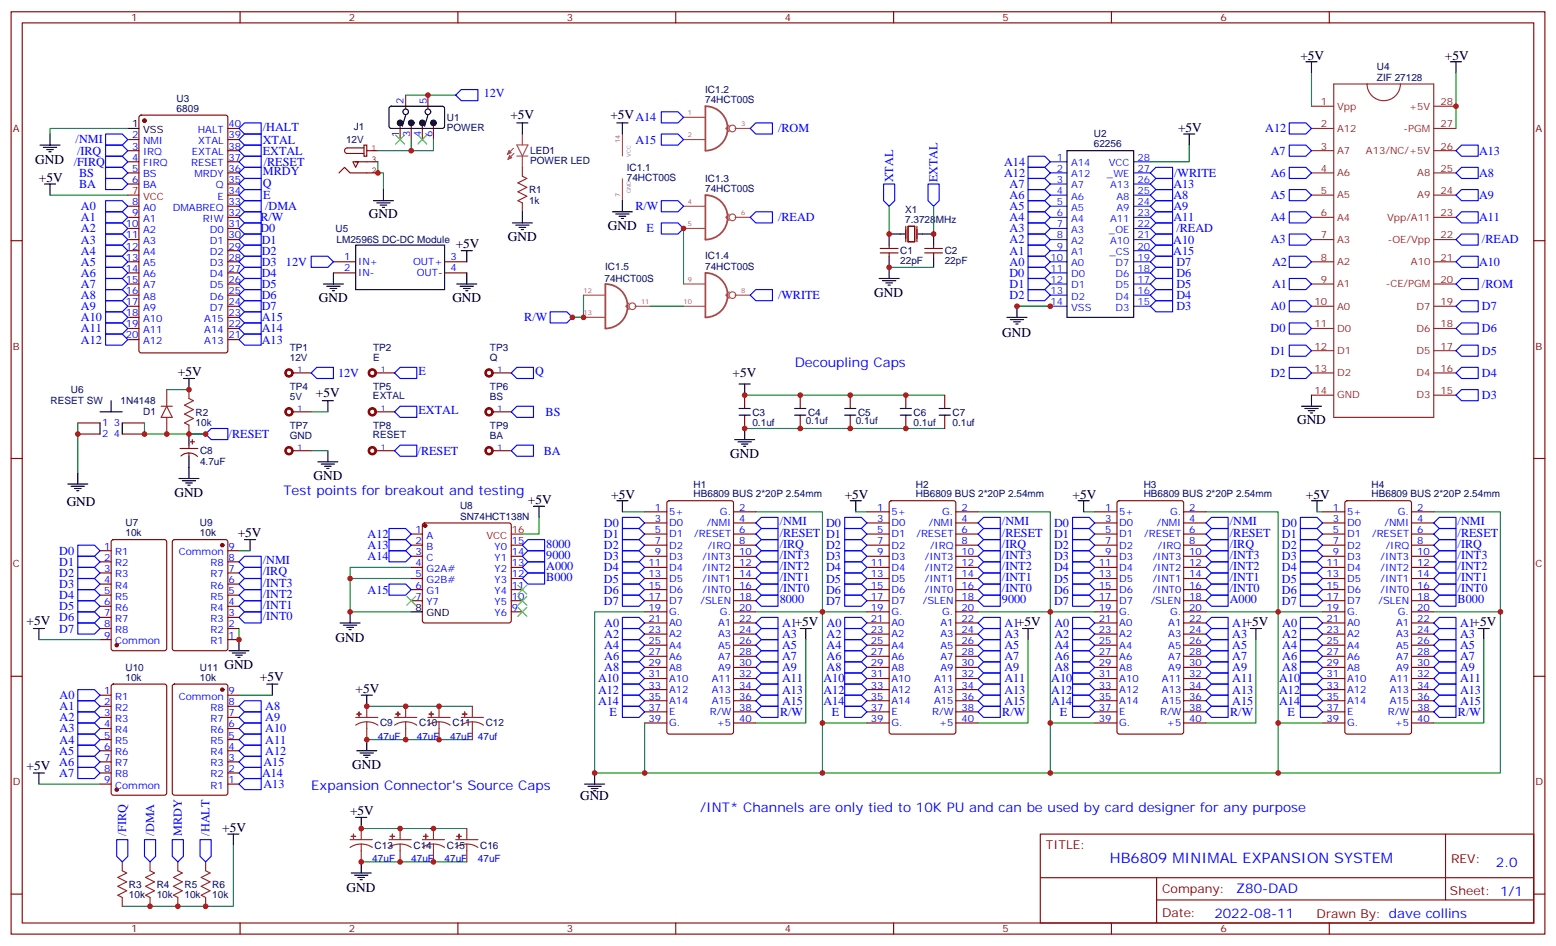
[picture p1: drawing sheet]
<svg xmlns="http://www.w3.org/2000/svg" width="494mm" height="300mm" viewBox="0 0 494 300" stroke-linecap="round" stroke-linejoin="round" font-family="sans-serif">
<defs><g id="words">
<text font-size="4.6" fill="#00f" x="352.3" y="273.8">HB6809 MINIMAL EXPANSION SYSTEM</text>
<g font-size="4.2">
<text x="412.7" y="18.9">+5V</text>
<text x="458.6" y="18.9">+5V</text>
<text x="162" y="37.9">+5V</text>
<text x="193.7" y="37.9">+5VA14</text>
<text x="373.9" y="41.8">+5V</text>
<text x="11.2" y="52.1">GND</text>
<text x="12.3" y="57.7">+5V</text>
<text x="117.1" y="69.4">GND</text>
<text x="161.2" y="76.4">GND</text>
<text x="193" y="72.9">GND</text>
<text x="144.6" y="78.9">+5V</text>
<text x="101.2" y="95.8">GND</text>
<text x="143.6" y="95.8">GND</text>
<text x="277.5" y="94.4">GND</text>
<text x="318.1" y="107">GND</text>
<text x="56.4" y="119.5">+5V</text>
<text x="232.5" y="119.8">+5V</text>
<text x="100.3" y="126.2">+5V</text>
<text x="411.7" y="134.6">GND</text>
<text x="231.7" y="145.5">GND</text>
<text x="99.5" y="152.3">GND</text>
<text x="21.2" y="160.7">GND</text>
<text x="55.4" y="157.8">GND</text>
<text x="167.6" y="160">+5V</text>
<text x="194" y="158.3">+5V</text>
<text x="268.1" y="158.3">+5V</text>
<text x="340.4" y="158.3">+5V</text>
<text x="414.5" y="158.3">+5V</text>
<text x="75.5" y="170.3">+5V</text>
<text x="8.4" y="198.6">+5V</text>
<text x="106.5" y="203.7">GND</text>
<text x="71.2" y="212.5">GND</text>
<text x="82.5" y="216.2">+5V</text>
<text x="112.9" y="220">+5V</text>
<text x="8.4" y="244.4">+5V</text>
<text x="111.8" y="244.3">GND</text>
<text x="184.1" y="253.8">GND</text>
<text x="111.1" y="258.8">+5V</text>
<text x="70.6" y="264.1">+5V</text>
<text x="110" y="283.1">GND</text>
</g>
<g font-size="4.2" fill="#00f">
<text x="252.2" y="116.6">Decoupling Caps</text>
<text x="90" y="157.2">Test points for breakout and testing</text>
<text x="98.8" y="250.7">Expansion Connector's Source Caps</text>
<text x="222.2" y="257.7">/INT* Channels are only tied to 10K PU and can be used by card designer for any purpose</text>
<text x="474.8" y="275.4">2.0</text>
<text x="392.4" y="283.6">Z80-DAD</text>
<text x="385.5" y="291.4">2022-08-11</text>
</g>
<g font-size="3.9" fill="#00f">
<text x="153.5" y="30.9">12V</text>
<text x="83.4" y="41.6">/HALT</text>
<text x="24" y="45.5">/NMI</text>
<text x="83.4" y="45.6">XTAL</text>
<text x="201.7" y="45.6">A15</text>
<text x="246.9" y="42.1">/ROM</text>
<text x="401.6" y="42">A12</text>
<text x="23.4" y="52.6">/FIRQ</text>
<text x="24.4" y="49.1">/IRQ</text>
<text x="83.4" y="49.1">EXTAL</text>
<text x="83.7" y="52.6">/RESET</text>
<text x="318.7" y="52.6">A14</text>
<text x="403.4" y="49.1">A7</text>
<text x="469.5" y="49.1">A13</text>
<text x="25.1" y="56.2">BS</text>
<text x="25.1" y="59.7">BA</text>
<text x="83.4" y="55.7">MRDY</text>
<text x="83.4" y="59.2">Q</text>
<text x="283.5" y="57.9" transform="rotate(-90 283.5 57.9)">XTAL</text>
<text x="297.6" y="57.9" transform="rotate(-90 297.6 57.9)">EXTAL</text>
<text x="318.7" y="56.1">A12</text>
<text x="320.5" y="59.7">A7</text>
<text x="372.4" y="59.7">A13</text>
<text x="372.7" y="56.1">/WRITE</text>
<text x="403.4" y="56.1">A6</text>
<text x="469.5" y="56.1">A8</text>
<text x="83.5" y="63.2">E</text>
<text x="320.5" y="63.2">A6</text>
<text x="372.4" y="63.2">A8</text>
<text x="403.4" y="63.2">A5</text>
<text x="469.5" y="63.2">A9</text>
<text x="25.7" y="66.7">A0</text>
<text x="25.7" y="70.3">A1</text>
<text x="82.6" y="70.3">R/W</text>
<text x="84.2" y="66.7">/DMA</text>
<text x="201.7" y="66.7">R/W</text>
<text x="246.9" y="70.3">/READ</text>
<text x="320.5" y="70.2">A4</text>
<text x="320.5" y="66.7">A5</text>
<text x="372.4" y="66.7">A9</text>
<text x="372.4" y="70.2">A11</text>
<text x="403.4" y="70.2">A4</text>
<text x="469.5" y="70.2">A11</text>
<text x="25.7" y="73.8">A2</text>
<text x="25.7" y="77.3">A3</text>
<text x="82.6" y="73.8">D0</text>
<text x="83.1" y="77.3">D1</text>
<text x="205.2" y="73.8">E</text>
<text x="320.5" y="77.3">A2</text>
<text x="320.5" y="73.8">A3</text>
<text x="372.4" y="77.3">A10</text>
<text x="373.4" y="73.8">/READ</text>
<text x="403.4" y="77.3">A3</text>
<text x="470.4" y="77.3">/READ</text>
<text x="25.7" y="80.9">A4</text>
<text x="83.1" y="80.9">D2</text>
<text x="320.5" y="80.8">A1</text>
<text x="372.4" y="80.9">A15</text>
<text x="25.7" y="84.4">A5</text>
<text x="25.7" y="87.9">A6</text>
<text x="83.1" y="84.4">D3</text>
<text x="83.1" y="87.9">D4</text>
<text x="90.8" y="84.3">12V</text>
<text x="320.4" y="87.9">D0</text>
<text x="320.5" y="84.3">A0</text>
<text x="373.4" y="87.9">D6</text>
<text x="373.4" y="84.3">D7</text>
<text x="403.8" y="84.4">A2</text>
<text x="469.5" y="84.3">A10</text>
<text x="25.7" y="91.4">A7</text>
<text x="25.7" y="95">A8</text>
<text x="83.1" y="91.4">D5</text>
<text x="83.1" y="95">D6</text>
<text x="246.9" y="95">/WRITE</text>
<text x="320.5" y="91.4">D1</text>
<text x="320.5" y="94.9">D2</text>
<text x="373.4" y="94.9">D4</text>
<text x="373.4" y="91.4">D5</text>
<text x="403.8" y="91.4">A1</text>
<text x="470.4" y="91.4">/ROM</text>
<text x="25.7" y="98.5">A9</text>
<text x="83.1" y="98.5">D7</text>
<text x="373.4" y="98.5">D3</text>
<text x="403.4" y="98.5">A0</text>
<text x="470.4" y="98.5">D7</text>
<text x="25.7" y="102">A10</text>
<text x="25.7" y="105.6">A11</text>
<text x="83.1" y="105.6">A14</text>
<text x="83.1" y="102">A15</text>
<text x="166.4" y="102">R/W</text>
<text x="403.3" y="105.5">D0</text>
<text x="470.4" y="105.5">D6</text>
<text x="25.7" y="109.1">A12</text>
<text x="83.1" y="109.1">A13</text>
<text x="403.4" y="112.6">D1</text>
<text x="470.4" y="112.6">D5</text>
<text x="107.3" y="119.6">12V</text>
<text x="132.8" y="119.1">E</text>
<text x="169.9" y="119.2">Q</text>
<text x="403.4" y="119.6">D2</text>
<text x="470.4" y="119.6">D4</text>
<text x="132.8" y="131.4">EXTAL</text>
<text x="470.4" y="126.7">D3</text>
<text x="173.2" y="132">BS</text>
<text x="72.6" y="139">/RESET</text>
<text x="132.6" y="144.3">/RESET</text>
<text x="172.6" y="144.4">BA</text>
<text x="191.7" y="167.3">D0</text>
<text x="247.5" y="166.8">/NMI</text>
<text x="262.2" y="167.3">D0</text>
<text x="318" y="166.8">/NMI</text>
<text x="334.5" y="167.3">D0</text>
<text x="390.3" y="166.8">/NMI</text>
<text x="406.9" y="167.3">D0</text>
<text x="462.7" y="166.8">/NMI</text>
<text x="116.7" y="170.8">A12</text>
<text x="173.4" y="173.9">8000</text>
<text x="191.7" y="170.8">D1</text>
<text x="247.5" y="173.9">/IRQ</text>
<text x="247.5" y="170.3">/RESET</text>
<text x="262.2" y="170.8">D1</text>
<text x="318" y="173.9">/IRQ</text>
<text x="318" y="170.3">/RESET</text>
<text x="334.5" y="170.8">D1</text>
<text x="390.3" y="173.9">/IRQ</text>
<text x="390.3" y="170.3">/RESET</text>
<text x="406.9" y="170.8">D1</text>
<text x="462.7" y="173.9">/IRQ</text>
<text x="462.7" y="170.3">/RESET</text>
<text x="18.8" y="179.6">D1</text>
<text x="18.8" y="176.1">D0</text>
<text x="83.4" y="179.1">/NMI</text>
<text x="116.7" y="174.3">A13</text>
<text x="116.7" y="177.8">A14</text>
<text x="173.4" y="177.4">9000</text>
<text x="191.7" y="174.3">D2</text>
<text x="191.7" y="177.9">D3</text>
<text x="247.5" y="177.4">/INT3</text>
<text x="262.2" y="177.9">D3</text>
<text x="262.2" y="174.3">D2</text>
<text x="318" y="177.4">/INT3</text>
<text x="334.5" y="177.9">D3</text>
<text x="334.5" y="174.3">D2</text>
<text x="390.3" y="177.4">/INT3</text>
<text x="406.9" y="177.9">D3</text>
<text x="406.9" y="174.3">D2</text>
<text x="462.7" y="177.4">/INT3</text>
<text x="18.8" y="183.2">D2</text>
<text x="83.4" y="182.7">/IRQ</text>
<text x="173.4" y="180.9">A000</text>
<text x="173.4" y="184.4">B000</text>
<text x="191.7" y="181.4">D4</text>
<text x="191.7" y="184.9">D5</text>
<text x="247.5" y="184.4">/INT1</text>
<text x="247.5" y="180.9">/INT2</text>
<text x="262.2" y="181.4">D4</text>
<text x="262.2" y="184.9">D5</text>
<text x="318" y="184.4">/INT1</text>
<text x="318" y="180.9">/INT2</text>
<text x="334.5" y="181.4">D4</text>
<text x="334.5" y="184.9">D5</text>
<text x="390.3" y="184.4">/INT1</text>
<text x="390.3" y="180.9">/INT2</text>
<text x="406.9" y="181.4">D4</text>
<text x="406.9" y="184.9">D5</text>
<text x="462.7" y="184.4">/INT1</text>
<text x="462.7" y="180.9">/INT2</text>
<text x="18.8" y="190.2">D4</text>
<text x="18.8" y="186.7">D3</text>
<text x="83.4" y="186.2">/INT3</text>
<text x="83.4" y="189.7">/INT2</text>
<text x="116.7" y="188.4">A15</text>
<text x="191.7" y="188.5">D6</text>
<text x="191.7" y="192">D7</text>
<text x="247.5" y="191.5">8000</text>
<text x="247.5" y="188">/INT0</text>
<text x="262.2" y="192">D7</text>
<text x="262.2" y="188.5">D6</text>
<text x="318" y="191.5">9000</text>
<text x="318" y="188">/INT0</text>
<text x="334.5" y="192">D7</text>
<text x="334.5" y="188.5">D6</text>
<text x="390.3" y="191.5">A000</text>
<text x="390.3" y="188">/INT0</text>
<text x="406.9" y="192">D7</text>
<text x="406.9" y="188.5">D6</text>
<text x="462.7" y="191.5">B000</text>
<text x="462.7" y="188">/INT0</text>
<text x="18.8" y="197.3">D6</text>
<text x="18.8" y="193.7">D5</text>
<text x="83.4" y="193.3">/INT1</text>
<text x="83.4" y="196.8">/INT0</text>
<text x="18.8" y="200.8">D7</text>
<text x="191.8" y="199">A0</text>
<text x="191.8" y="202.6">A2</text>
<text x="248.2" y="199">A1+5V</text>
<text x="248.2" y="202.6">A3</text>
<text x="262.3" y="202.6">A2</text>
<text x="262.3" y="199">A0</text>
<text x="318.8" y="199">A1+5V</text>
<text x="318.8" y="202.6">A3</text>
<text x="334.7" y="199">A0</text>
<text x="334.7" y="202.6">A2</text>
<text x="391.1" y="199">A1+5V</text>
<text x="391.1" y="202.6">A3</text>
<text x="407" y="199">A0</text>
<text x="407" y="202.6">A2</text>
<text x="463.4" y="199">A1+5V</text>
<text x="463.4" y="202.6">A3</text>
<text x="191.8" y="206.1">A4</text>
<text x="191.8" y="209.6">A6</text>
<text x="248.2" y="206.1">A5</text>
<text x="248.2" y="209.6">A7</text>
<text x="262.3" y="209.6">A6</text>
<text x="262.3" y="206.1">A4</text>
<text x="318.8" y="206.1">A5</text>
<text x="318.8" y="209.6">A7</text>
<text x="334.7" y="206.1">A4</text>
<text x="334.7" y="209.6">A6</text>
<text x="391.1" y="206.1">A5</text>
<text x="391.1" y="209.6">A7</text>
<text x="407" y="206.1">A4</text>
<text x="407" y="209.6">A6</text>
<text x="463.4" y="206.1">A5</text>
<text x="463.4" y="209.6">A7</text>
<text x="191.8" y="213.1">A8</text>
<text x="248.2" y="213.1">A9</text>
<text x="262.3" y="213.1">A8</text>
<text x="318.8" y="213.1">A9</text>
<text x="334.7" y="213.1">A8</text>
<text x="391.1" y="213.1">A9</text>
<text x="407" y="213.1">A8</text>
<text x="463.4" y="213.1">A9</text>
<text x="18.9" y="222">A0</text>
<text x="189.8" y="216.7">A10</text>
<text x="189.8" y="220.2">A12</text>
<text x="248.2" y="216.7">A11</text>
<text x="248.2" y="220.2">A13</text>
<text x="261.4" y="220.2">A12</text>
<text x="261.4" y="216.7">A10</text>
<text x="318.8" y="216.7">A11</text>
<text x="318.8" y="220.2">A13</text>
<text x="333.7" y="216.7">A10</text>
<text x="333.7" y="220.2">A12</text>
<text x="391.1" y="216.7">A11</text>
<text x="391.1" y="220.2">A13</text>
<text x="406" y="216.7">A10</text>
<text x="406" y="220.2">A12</text>
<text x="463.4" y="216.7">A11</text>
<text x="463.4" y="220.2">A13</text>
<text x="18.9" y="225.5">A1</text>
<text x="84.2" y="225.5">A8</text>
<text x="189.8" y="223.7">A14</text>
<text x="193.5" y="227.2">E</text>
<text x="247.6" y="227.2">R/W</text>
<text x="248.2" y="223.7">A15</text>
<text x="261.4" y="223.7">A14</text>
<text x="264.1" y="227.2">E</text>
<text x="318.1" y="227.2">R/W</text>
<text x="318.8" y="223.7">A15</text>
<text x="333.7" y="223.7">A14</text>
<text x="336.4" y="227.2">E</text>
<text x="390.5" y="227.2">R/W</text>
<text x="391.1" y="223.7">A15</text>
<text x="406" y="223.7">A14</text>
<text x="408.7" y="227.2">E</text>
<text x="462.8" y="227.2">R/W</text>
<text x="463.4" y="223.7">A15</text>
<text x="18.9" y="229">A2</text>
<text x="18.9" y="232.5">A3</text>
<text x="84.2" y="229">A9</text>
<text x="84.2" y="232.5">A10</text>
<text x="18.8" y="239.6">A5</text>
<text x="18.9" y="236.1">A4</text>
<text x="84.2" y="236.1">A11</text>
<text x="84.2" y="239.6">A12</text>
<text x="18.8" y="243.1">A6</text>
<text x="83.6" y="243.1">A15</text>
<text x="18.8" y="246.7">A7</text>
<text x="83.2" y="246.6">A14</text>
<text x="83.6" y="250.1">A13</text>
<text x="40.1" y="265.3" transform="rotate(-90 40.1 265.3)">/FIRQ</text>
<text x="48.9" y="265.3" transform="rotate(-90 48.9 265.3)">/DMA</text>
<text x="57.7" y="265.3" transform="rotate(-90 57.7 265.3)">MRDY</text>
<text x="66.5" y="265.3" transform="rotate(-90 66.5 265.3)">/HALT</text>
</g>
<g font-size="3.9" fill="#800">
<text x="332" y="269.4">TITLE:</text>
<text x="460.6" y="274.1">REV:</text>
<text x="368.9" y="283.6">Company:</text>
<text x="460.2" y="284.2">Sheet: 1/1</text>
<text x="368.9" y="291.3">Date:</text>
<text x="417.9" y="291.3">Drawn By: dave collins</text>
</g>
<g font-size="3.2" fill="#800">
<text x="41.6" y="6.7">1</text>
<text x="110.8" y="6.7">2</text>
<text x="179.9" y="6.7">3</text>
<text x="249.1" y="6.7">4</text>
<text x="318.2" y="6.7">5</text>
<text x="387.3" y="6.7">6</text>
<text x="4.1" y="41.8">A</text>
<text x="487.4" y="41.8">A</text>
<text x="4.1" y="111">B</text>
<text x="487.4" y="111">B</text>
<text x="4.1" y="180.1">C</text>
<text x="487.4" y="180.1">C</text>
<text x="4.1" y="249.3">D</text>
<text x="487.4" y="249.3">D</text>
<text x="41.6" y="296">1</text>
<text x="110.8" y="296">2</text>
<text x="179.9" y="296">3</text>
<text x="249.1" y="296">4</text>
<text x="318.2" y="296">5</text>
<text x="387.3" y="296">6</text>
</g>
<g font-size="3.2" fill="#000080">
<text x="437.1" y="22.4">U4</text>
<text x="223.8" y="29.4">IC1.2</text>
<text x="437.1" y="25.6">ZIF 27128</text>
<text x="56.1" y="35.5">6809</text>
<text x="56.1" y="32.3">U3</text>
<text x="223.8" y="32.7">74HCT00S</text>
<text x="112.3" y="41.2">J1</text>
<text x="141.8" y="41.6">POWER</text>
<text x="141.8" y="38.4">U1</text>
<text x="109.8" y="45.5">12V</text>
<text x="347.2" y="46.8">62256</text>
<text x="347.2" y="43.5">U2</text>
<text x="168.3" y="52.2">POWER LED</text>
<text x="168.3" y="49">LED1</text>
<text x="199" y="57.6">74HCT00S</text>
<text x="199" y="54.3">IC1.1</text>
<text x="223.8" y="57.6">IC1.3</text>
<text x="167.9" y="64.6">1k</text>
<text x="167.9" y="61.4">R1</text>
<text x="223.8" y="60.9">74HCT00S</text>
<text x="287.3" y="70.8">7.3728MHz</text>
<text x="287.3" y="67.5">X1</text>
<text x="106.5" y="73.6">U5</text>
<text x="106.8" y="77.1">LM2596S DC-DC Module</text>
<text x="223.8" y="82.3">IC1.4</text>
<text x="285.8" y="83.9">22pF</text>
<text x="285.8" y="80.7">C1</text>
<text x="299.9" y="83.9">22pF</text>
<text x="299.9" y="80.7">C2</text>
<text x="191.9" y="89.6">74HCT00S</text>
<text x="192.1" y="85.9">IC1.5</text>
<text x="223.8" y="85.6">74HCT00S</text>
<text x="92" y="111.4">TP1</text>
<text x="118.5" y="111.4">TP2</text>
<text x="155.5" y="111.4">TP3</text>
<text x="92" y="114.6">12V</text>
<text x="118.5" y="114.6">E</text>
<text x="155.5" y="114.6">Q</text>
<text x="22.5" y="124.8">U6</text>
<text x="92" y="123.7">TP4</text>
<text x="118.5" y="123.7">TP5</text>
<text x="155.5" y="123.7">TP6</text>
<text x="16.1" y="128.4">RESET SW</text>
<text x="38.3" y="128.4">1N4148</text>
<text x="45.4" y="131.9">D1</text>
<text x="62.1" y="131.9">R2</text>
<text x="92" y="127">5V</text>
<text x="118.4" y="126.6">EXTAL</text>
<text x="155.5" y="127">BS</text>
<text x="238.8" y="131.9">C3</text>
<text x="256.5" y="131.9">C4</text>
<text x="272.3" y="131.9">C5</text>
<text x="290" y="131.9">C6</text>
<text x="302.3" y="131.9">C7</text>
<text x="62.1" y="135.2">10k</text>
<text x="92" y="136.1">TP7</text>
<text x="118.5" y="136.1">TP8</text>
<text x="155.5" y="136.1">TP9</text>
<text x="238.8" y="135.2">0.1uf</text>
<text x="255.7" y="134.6">0.1uf</text>
<text x="271.6" y="134.6">0.1uf</text>
<text x="290" y="135.2">0.1uf</text>
<text x="302.3" y="135.2">0.1uf</text>
<text x="92" y="139.3">GND</text>
<text x="118.4" y="139">RESET</text>
<text x="155.5" y="139.3">BA</text>
<text x="63.5" y="147.5">4.7uF</text>
<text x="63.5" y="144.3">C8</text>
<text x="220.2" y="154.9">H1</text>
<text x="290.7" y="154.9">H2</text>
<text x="363" y="154.9">H3</text>
<text x="435.4" y="154.9">H4</text>
<text x="146" y="161.7">U8</text>
<text x="220.2" y="157.9">HB6809 BUS 2*20P 2.54mm</text>
<text x="290.7" y="157.9">HB6809 BUS 2*20P 2.54mm</text>
<text x="363" y="157.9">HB6809 BUS 2*20P 2.54mm</text>
<text x="435.4" y="157.9">HB6809 BUS 2*20P 2.54mm</text>
<text x="39.8" y="167">U7</text>
<text x="63.5" y="167">U9</text>
<text x="146" y="165">SN74HCT138N</text>
<text x="39.8" y="170.3">10k</text>
<text x="63.5" y="170.3">10k</text>
<text x="39.8" y="212.9">U10</text>
<text x="63.5" y="212.9">U11</text>
<text x="39.8" y="216.1">10k</text>
<text x="63.5" y="216.1">10k</text>
<text x="120.6" y="230.6">C9</text>
<text x="133" y="230.6">C10</text>
<text x="143.6" y="230.6">C11</text>
<text x="154.2" y="230.6">C12</text>
<text x="118.9" y="269.4">C13</text>
<text x="131.2" y="269.4">C14</text>
<text x="141.8" y="269.4">C15</text>
<text x="152.4" y="269.4">C16</text>
<text x="40.9" y="281.8">R3</text>
<text x="49.7" y="281.8">R4</text>
<text x="58.6" y="281.8">R5</text>
<text x="67.4" y="281.8">R6</text>
<text x="40.9" y="285.1">10k</text>
<text x="49.7" y="285.1">10k</text>
<text x="58.6" y="285.1">10k</text>
<text x="67.4" y="285.1">10k</text>
</g>
<g font-size="3.2" fill="#00f">
<text x="128.1" y="33" transform="rotate(-90 128.1 33)">2</text>
<text x="135.5" y="33" transform="rotate(-90 135.5 33)">5</text>
<text x="72.5" y="40.4">40</text>
<text x="41.9" y="44">2</text>
<text x="41.9" y="47.5">3</text>
<text x="45.4" y="45.7">NMI</text>
<text x="62.7" y="42.2">HALT</text>
<text x="62.9" y="45.7">XTAL</text>
<text x="72.5" y="47.5">38</text>
<text x="72.5" y="44">39</text>
<text x="126.6" y="43.5" transform="rotate(-90 126.6 43.5)">1</text>
<text x="130.2" y="43.5" transform="rotate(-90 130.2 43.5)">3</text>
<text x="133.7" y="43.5" transform="rotate(-90 133.7 43.5)">4</text>
<text x="137.2" y="43.5" transform="rotate(-90 137.2 43.5)">6</text>
<text x="41.9" y="51">4</text>
<text x="45.4" y="49.2">IRQ</text>
<text x="45.4" y="52.8">FIRQ</text>
<text x="60.7" y="52.8">RESET</text>
<text x="60.9" y="49.2">EXTAL</text>
<text x="72.5" y="51">37</text>
<text x="41.9" y="54.5">5</text>
<text x="41.9" y="58.1">6</text>
<text x="45.4" y="56.3">BS</text>
<text x="45.4" y="59.8">BA</text>
<text x="61.7" y="56.3">MRDY</text>
<text x="68.5" y="59.8">Q</text>
<text x="72.5" y="58.1">35</text>
<text x="72.5" y="54.5">36</text>
<text x="41.9" y="65.1">8</text>
<text x="69" y="63.4">E</text>
<text x="72.5" y="65.1">33</text>
<text x="72.5" y="61.6">34</text>
<text x="41.9" y="68.7">9</text>
<text x="45.4" y="66.9">A0</text>
<text x="45.4" y="70.4">A1</text>
<text x="54.8" y="66.9">DMABREQ</text>
<text x="64.4" y="70.4">R!W</text>
<text x="72.5" y="68.7">32</text>
<text x="39.9" y="72.2">10</text>
<text x="39.9" y="75.7">11</text>
<text x="45.4" y="73.9">A2</text>
<text x="45.4" y="77.5">A3</text>
<text x="66.6" y="77.5">D1</text>
<text x="66.6" y="73.9">D0</text>
<text x="72.5" y="75.7">30</text>
<text x="72.5" y="72.2">31</text>
<text x="39.9" y="79.2">12</text>
<text x="39.9" y="82.8">13</text>
<text x="45.4" y="81">A4</text>
<text x="66.6" y="81">D2</text>
<text x="72.5" y="82.8">28</text>
<text x="72.5" y="79.2">29</text>
<text x="109.2" y="82.6">1</text>
<text x="143" y="82.6">3</text>
<text x="39.9" y="86.3">14</text>
<text x="39.9" y="89.8">15</text>
<text x="45.4" y="84.5">A5</text>
<text x="45.4" y="88.1">A6</text>
<text x="66.6" y="88.1">D4</text>
<text x="66.6" y="84.5">D3</text>
<text x="72.5" y="89.8">26</text>
<text x="72.5" y="86.3">27</text>
<text x="109.2" y="86.1">2</text>
<text x="113.7" y="87.5">IN-</text>
<text x="113.7" y="84">IN+</text>
<text x="131.1" y="84">OUT+</text>
<text x="132.3" y="87.5">OUT-</text>
<text x="143" y="86.1">4</text>
<text x="39.9" y="93.3">16</text>
<text x="45.4" y="91.6">A7</text>
<text x="45.4" y="95.1">A8</text>
<text x="66.6" y="95.1">D6</text>
<text x="66.6" y="91.6">D5</text>
<text x="72.5" y="93.3">25</text>
<text x="39.9" y="96.9">17</text>
<text x="39.9" y="100.4">18</text>
<text x="45.4" y="98.6">A9</text>
<text x="66.6" y="98.6">D7</text>
<text x="72.5" y="100.4">23</text>
<text x="72.5" y="96.9">24</text>
<text x="39.9" y="103.9">19</text>
<text x="39.9" y="107.5">20</text>
<text x="45.4" y="102.2">A10</text>
<text x="45.4" y="105.7">A11</text>
<text x="64.8" y="105.7">A14</text>
<text x="64.8" y="102.2">A15</text>
<text x="72.5" y="107.5">21</text>
<text x="72.5" y="103.9">22</text>
<text x="45.4" y="109.2">A12</text>
<text x="64.8" y="109.2">A13</text>
<text x="32.5" y="135.3">1</text>
<text x="36.1" y="135.3">3</text>
<text x="32.5" y="138.9">2</text>
<text x="36.1" y="138.9">4</text>
<text x="207.9" y="162.1">1</text>
<text x="207.9" y="165.7">3</text>
<text x="212.4" y="163.5">5+</text>
<text x="212.4" y="167.1">D0</text>
<text x="224.3" y="167.1">/NMI</text>
<text x="228.5" y="163.5">G.</text>
<text x="234.6" y="162.1">2</text>
<text x="234.6" y="165.7">4</text>
<text x="278.4" y="162.1">1</text>
<text x="278.4" y="165.7">3</text>
<text x="282.9" y="163.5">5+</text>
<text x="282.9" y="167.1">D0</text>
<text x="294.9" y="167.1">/NMI</text>
<text x="299.1" y="163.5">G.</text>
<text x="305.2" y="162.1">2</text>
<text x="305.2" y="165.7">4</text>
<text x="350.8" y="162.1">1</text>
<text x="350.8" y="165.7">3</text>
<text x="355.2" y="163.5">5+</text>
<text x="355.2" y="167.1">D0</text>
<text x="367.2" y="167.1">/NMI</text>
<text x="371.4" y="163.5">G.</text>
<text x="377.5" y="162.1">2</text>
<text x="377.5" y="165.7">4</text>
<text x="423.1" y="162.1">1</text>
<text x="423.1" y="165.7">3</text>
<text x="427.6" y="163.5">5+</text>
<text x="427.6" y="167.1">D0</text>
<text x="439.5" y="167.1">/NMI</text>
<text x="443.7" y="163.5">G.</text>
<text x="449.8" y="162.1">2</text>
<text x="449.8" y="165.7">4</text>
<text x="131.9" y="169.2">1</text>
<text x="131.9" y="172.7">2</text>
<text x="135.4" y="171">A</text>
<text x="162.5" y="172.7">15</text>
<text x="207.9" y="169.2">5</text>
<text x="207.9" y="172.7">7</text>
<text x="212.4" y="170.6">D1</text>
<text x="220.3" y="170.6">/RESET</text>
<text x="234.6" y="169.2">6</text>
<text x="234.6" y="172.7">8</text>
<text x="278.4" y="169.2">5</text>
<text x="278.4" y="172.7">7</text>
<text x="282.9" y="170.6">D1</text>
<text x="290.9" y="170.6">/RESET</text>
<text x="305.2" y="169.2">6</text>
<text x="305.2" y="172.7">8</text>
<text x="350.8" y="169.2">5</text>
<text x="350.8" y="172.7">7</text>
<text x="355.2" y="170.6">D1</text>
<text x="363.2" y="170.6">/RESET</text>
<text x="377.5" y="169.2">6</text>
<text x="377.5" y="172.7">8</text>
<text x="423.1" y="169.2">5</text>
<text x="423.1" y="172.7">7</text>
<text x="427.6" y="170.6">D1</text>
<text x="435.5" y="170.6">/RESET</text>
<text x="449.8" y="169.2">6</text>
<text x="449.8" y="172.7">8</text>
<text x="33.1" y="174.5">1</text>
<text x="33.1" y="178">2</text>
<text x="36.6" y="176.2">R1</text>
<text x="36.6" y="179.8">R2</text>
<text x="56.8" y="176.2">Common</text>
<text x="66.8" y="179.8">R8</text>
<text x="72.5" y="178">8</text>
<text x="72.5" y="174.5">9</text>
<text x="131.9" y="176.2">3</text>
<text x="131.9" y="179.8">4</text>
<text x="135.4" y="174.5">B</text>
<text x="135.4" y="178">C</text>
<text x="157" y="178">Y1</text>
<text x="157" y="174.5">Y0</text>
<text x="162.5" y="179.8">13</text>
<text x="162.5" y="176.2">14</text>
<text x="205.9" y="179.8">11</text>
<text x="207.9" y="176.2">9</text>
<text x="212.4" y="174.1">D2</text>
<text x="212.4" y="177.7">D3</text>
<text x="223" y="177.7">/INT3</text>
<text x="224.6" y="174.1">/IRQ</text>
<text x="234.6" y="176.2">10</text>
<text x="234.6" y="179.8">12</text>
<text x="276.4" y="179.8">11</text>
<text x="278.4" y="176.2">9</text>
<text x="282.9" y="174.1">D2</text>
<text x="282.9" y="177.7">D3</text>
<text x="293.6" y="177.7">/INT3</text>
<text x="295.2" y="174.1">/IRQ</text>
<text x="305.2" y="176.2">10</text>
<text x="305.2" y="179.8">12</text>
<text x="348.7" y="179.8">11</text>
<text x="350.8" y="176.2">9</text>
<text x="355.2" y="174.1">D2</text>
<text x="355.2" y="177.7">D3</text>
<text x="365.9" y="177.7">/INT3</text>
<text x="367.5" y="174.1">/IRQ</text>
<text x="377.5" y="176.2">10</text>
<text x="377.5" y="179.8">12</text>
<text x="421.1" y="179.8">11</text>
<text x="423.1" y="176.2">9</text>
<text x="427.6" y="174.1">D2</text>
<text x="427.6" y="177.7">D3</text>
<text x="438.2" y="177.7">/INT3</text>
<text x="439.8" y="174.1">/IRQ</text>
<text x="449.8" y="176.2">10</text>
<text x="449.8" y="179.8">12</text>
<text x="33.1" y="181.5">3</text>
<text x="33.1" y="185.1">4</text>
<text x="36.6" y="183.3">R3</text>
<text x="66.8" y="183.3">R7</text>
<text x="72.5" y="185.1">6</text>
<text x="72.5" y="181.5">7</text>
<text x="131.9" y="183.3">5</text>
<text x="135.4" y="181.5">G2A#</text>
<text x="135.4" y="185.1">G2B#</text>
<text x="157" y="185.1">Y3</text>
<text x="157" y="181.5">Y2</text>
<text x="162.5" y="183.3">12</text>
<text x="205.9" y="183.3">13</text>
<text x="212.4" y="181.2">D4</text>
<text x="212.4" y="184.7">D5</text>
<text x="223" y="181.2">/INT2</text>
<text x="223" y="184.7">/INT1</text>
<text x="234.6" y="183.3">14</text>
<text x="276.4" y="183.3">13</text>
<text x="282.9" y="181.2">D4</text>
<text x="282.9" y="184.7">D5</text>
<text x="293.6" y="181.2">/INT2</text>
<text x="293.6" y="184.7">/INT1</text>
<text x="305.2" y="183.3">14</text>
<text x="348.7" y="183.3">13</text>
<text x="355.2" y="181.2">D4</text>
<text x="355.2" y="184.7">D5</text>
<text x="365.9" y="181.2">/INT2</text>
<text x="365.9" y="184.7">/INT1</text>
<text x="377.5" y="183.3">14</text>
<text x="421.1" y="183.3">13</text>
<text x="427.6" y="181.2">D4</text>
<text x="427.6" y="184.7">D5</text>
<text x="438.2" y="181.2">/INT2</text>
<text x="438.2" y="184.7">/INT1</text>
<text x="449.8" y="183.3">14</text>
<text x="33.1" y="188.6">5</text>
<text x="36.6" y="186.8">R4</text>
<text x="36.6" y="190.4">R5</text>
<text x="66.8" y="190.4">R5</text>
<text x="66.8" y="186.8">R6</text>
<text x="72.5" y="188.6">5</text>
<text x="131.9" y="186.8">6</text>
<text x="131.9" y="190.4">7</text>
<text x="135.4" y="188.6">G1</text>
<text x="157" y="188.6">Y4</text>
<text x="162.5" y="190.4">10</text>
<text x="162.5" y="186.8">11</text>
<text x="205.9" y="186.8">15</text>
<text x="205.9" y="190.4">17</text>
<text x="212.4" y="188.2">D6</text>
<text x="212.4" y="191.8">D7</text>
<text x="222.4" y="191.8">/SLEN</text>
<text x="223" y="188.2">/INT0</text>
<text x="234.6" y="186.8">16</text>
<text x="234.6" y="190.4">18</text>
<text x="276.4" y="186.8">15</text>
<text x="276.4" y="190.4">17</text>
<text x="282.9" y="188.2">D6</text>
<text x="282.9" y="191.8">D7</text>
<text x="292.9" y="191.8">/SLEN</text>
<text x="293.6" y="188.2">/INT0</text>
<text x="305.2" y="186.8">16</text>
<text x="305.2" y="190.4">18</text>
<text x="348.7" y="186.8">15</text>
<text x="348.7" y="190.4">17</text>
<text x="355.2" y="188.2">D6</text>
<text x="355.2" y="191.8">D7</text>
<text x="365.2" y="191.8">/SLEN</text>
<text x="365.9" y="188.2">/INT0</text>
<text x="377.5" y="186.8">16</text>
<text x="377.5" y="190.4">18</text>
<text x="421.1" y="186.8">15</text>
<text x="421.1" y="190.4">17</text>
<text x="427.6" y="188.2">D6</text>
<text x="427.6" y="191.8">D7</text>
<text x="437.6" y="191.8">/SLEN</text>
<text x="438.2" y="188.2">/INT0</text>
<text x="449.8" y="186.8">16</text>
<text x="449.8" y="190.4">18</text>
<text x="33.1" y="192.1">6</text>
<text x="33.1" y="195.7">7</text>
<text x="36.6" y="193.9">R6</text>
<text x="36.6" y="197.4">R7</text>
<text x="66.8" y="197.4">R3</text>
<text x="66.8" y="193.9">R4</text>
<text x="72.5" y="195.7">3</text>
<text x="72.5" y="192.1">4</text>
<text x="135.4" y="192.1">Y7</text>
<text x="157" y="195.7">Y6</text>
<text x="157" y="192.1">Y5</text>
<text x="162.5" y="193.9">9</text>
<text x="205.9" y="193.9">19</text>
<text x="205.9" y="197.4">21</text>
<text x="212.4" y="195.3">G.</text>
<text x="228.5" y="195.3">G.</text>
<text x="234.6" y="193.9">20</text>
<text x="234.6" y="197.4">22</text>
<text x="276.4" y="193.9">19</text>
<text x="276.4" y="197.4">21</text>
<text x="282.9" y="195.3">G.</text>
<text x="299.1" y="195.3">G.</text>
<text x="305.2" y="193.9">20</text>
<text x="305.2" y="197.4">22</text>
<text x="348.7" y="193.9">19</text>
<text x="348.7" y="197.4">21</text>
<text x="355.2" y="195.3">G.</text>
<text x="371.4" y="195.3">G.</text>
<text x="377.5" y="193.9">20</text>
<text x="377.5" y="197.4">22</text>
<text x="421.1" y="193.9">19</text>
<text x="421.1" y="197.4">21</text>
<text x="427.6" y="195.3">G.</text>
<text x="443.7" y="195.3">G.</text>
<text x="449.8" y="193.9">20</text>
<text x="449.8" y="197.4">22</text>
<text x="33.1" y="199.2">8</text>
<text x="33.1" y="202.7">9</text>
<text x="36.6" y="200.9">R8</text>
<text x="66.8" y="200.9">R2</text>
<text x="72.5" y="202.7">1</text>
<text x="72.5" y="199.2">2</text>
<text x="205.9" y="200.9">23</text>
<text x="212.4" y="198.8">A0</text>
<text x="212.4" y="202.4">A2</text>
<text x="227.9" y="198.8">A1</text>
<text x="227.9" y="202.4">A3</text>
<text x="234.6" y="200.9">24</text>
<text x="276.4" y="200.9">23</text>
<text x="282.9" y="198.8">A0</text>
<text x="282.9" y="202.4">A2</text>
<text x="298.5" y="198.8">A1</text>
<text x="298.5" y="202.4">A3</text>
<text x="305.2" y="200.9">24</text>
<text x="348.7" y="200.9">23</text>
<text x="355.2" y="198.8">A0</text>
<text x="355.2" y="202.4">A2</text>
<text x="370.8" y="198.8">A1</text>
<text x="370.8" y="202.4">A3</text>
<text x="377.5" y="200.9">24</text>
<text x="421.1" y="200.9">23</text>
<text x="427.6" y="198.8">A0</text>
<text x="427.6" y="202.4">A2</text>
<text x="443.1" y="198.8">A1</text>
<text x="443.1" y="202.4">A3</text>
<text x="449.8" y="200.9">24</text>
<text x="36.6" y="204.5">Common</text>
<text x="66.8" y="204.5">R1</text>
<text x="205.9" y="204.5">25</text>
<text x="205.9" y="208">27</text>
<text x="212.4" y="205.9">A4</text>
<text x="212.4" y="209.4">A6</text>
<text x="227.9" y="205.9">A5</text>
<text x="227.9" y="209.4">A7</text>
<text x="234.6" y="204.5">26</text>
<text x="234.6" y="208">28</text>
<text x="276.4" y="204.5">25</text>
<text x="276.4" y="208">27</text>
<text x="282.9" y="205.9">A4</text>
<text x="282.9" y="209.4">A6</text>
<text x="298.5" y="205.9">A5</text>
<text x="298.5" y="209.4">A7</text>
<text x="305.2" y="204.5">26</text>
<text x="305.2" y="208">28</text>
<text x="348.7" y="204.5">25</text>
<text x="348.7" y="208">27</text>
<text x="355.2" y="205.9">A4</text>
<text x="355.2" y="209.4">A6</text>
<text x="370.8" y="205.9">A5</text>
<text x="370.8" y="209.4">A7</text>
<text x="377.5" y="204.5">26</text>
<text x="377.5" y="208">28</text>
<text x="421.1" y="204.5">25</text>
<text x="421.1" y="208">27</text>
<text x="427.6" y="205.9">A4</text>
<text x="427.6" y="209.4">A6</text>
<text x="443.1" y="205.9">A5</text>
<text x="443.1" y="209.4">A7</text>
<text x="449.8" y="204.5">26</text>
<text x="449.8" y="208">28</text>
<text x="205.9" y="211.5">29</text>
<text x="205.9" y="215.1">31</text>
<text x="212.4" y="212.9">A8</text>
<text x="227.9" y="212.9">A9</text>
<text x="234.6" y="211.5">30</text>
<text x="234.6" y="215.1">32</text>
<text x="276.4" y="211.5">29</text>
<text x="276.4" y="215.1">31</text>
<text x="282.9" y="212.9">A8</text>
<text x="298.5" y="212.9">A9</text>
<text x="305.2" y="211.5">30</text>
<text x="305.2" y="215.1">32</text>
<text x="348.7" y="211.5">29</text>
<text x="348.7" y="215.1">31</text>
<text x="355.2" y="212.9">A8</text>
<text x="370.8" y="212.9">A9</text>
<text x="377.5" y="211.5">30</text>
<text x="377.5" y="215.1">32</text>
<text x="421.1" y="211.5">29</text>
<text x="421.1" y="215.1">31</text>
<text x="427.6" y="212.9">A8</text>
<text x="443.1" y="212.9">A9</text>
<text x="449.8" y="211.5">30</text>
<text x="449.8" y="215.1">32</text>
<text x="33.1" y="220.3">1</text>
<text x="72.5" y="220.3">9</text>
<text x="205.9" y="218.6">33</text>
<text x="212.4" y="216.5">A10</text>
<text x="212.4" y="220">A12</text>
<text x="225.9" y="216.5">A11</text>
<text x="225.9" y="220">A13</text>
<text x="234.6" y="218.6">34</text>
<text x="276.4" y="218.6">33</text>
<text x="282.9" y="216.5">A10</text>
<text x="282.9" y="220">A12</text>
<text x="296.5" y="216.5">A11</text>
<text x="296.5" y="220">A13</text>
<text x="305.2" y="218.6">34</text>
<text x="348.7" y="218.6">33</text>
<text x="355.2" y="216.5">A10</text>
<text x="355.2" y="220">A12</text>
<text x="368.8" y="216.5">A11</text>
<text x="368.8" y="220">A13</text>
<text x="377.5" y="218.6">34</text>
<text x="421.1" y="218.6">33</text>
<text x="427.6" y="216.5">A10</text>
<text x="427.6" y="220">A12</text>
<text x="441.1" y="216.5">A11</text>
<text x="441.1" y="220">A13</text>
<text x="449.8" y="218.6">34</text>
<text x="33.1" y="223.9">2</text>
<text x="33.1" y="227.4">3</text>
<text x="36.6" y="222.1">R1</text>
<text x="36.6" y="225.6">R2</text>
<text x="56.8" y="222.1">Common</text>
<text x="66.8" y="225.6">R8</text>
<text x="72.5" y="227.4">7</text>
<text x="72.5" y="223.9">8</text>
<text x="205.9" y="222.1">35</text>
<text x="205.9" y="225.6">37</text>
<text x="212.4" y="223.5">A14</text>
<text x="212.4" y="227">E</text>
<text x="225.3" y="227">R/W</text>
<text x="225.9" y="223.5">A15</text>
<text x="234.6" y="222.1">36</text>
<text x="234.6" y="225.6">38</text>
<text x="276.4" y="222.1">35</text>
<text x="276.4" y="225.6">37</text>
<text x="282.9" y="223.5">A14</text>
<text x="282.9" y="227">E</text>
<text x="295.9" y="227">R/W</text>
<text x="296.5" y="223.5">A15</text>
<text x="305.2" y="222.1">36</text>
<text x="305.2" y="225.6">38</text>
<text x="348.7" y="222.1">35</text>
<text x="348.7" y="225.6">37</text>
<text x="355.2" y="223.5">A14</text>
<text x="355.2" y="227">E</text>
<text x="368.2" y="227">R/W</text>
<text x="368.8" y="223.5">A15</text>
<text x="377.5" y="222.1">36</text>
<text x="377.5" y="225.6">38</text>
<text x="421.1" y="222.1">35</text>
<text x="421.1" y="225.6">37</text>
<text x="427.6" y="223.5">A14</text>
<text x="427.6" y="227">E</text>
<text x="440.5" y="227">R/W</text>
<text x="441.1" y="223.5">A15</text>
<text x="449.8" y="222.1">36</text>
<text x="449.8" y="225.6">38</text>
<text x="33.1" y="230.9">4</text>
<text x="36.6" y="229.2">R3</text>
<text x="36.6" y="232.7">R4</text>
<text x="66.8" y="232.7">R6</text>
<text x="66.8" y="229.2">R7</text>
<text x="72.5" y="230.9">6</text>
<text x="205.9" y="229.2">39</text>
<text x="212.4" y="230.6">G.</text>
<text x="227.5" y="230.6">+5</text>
<text x="234.6" y="229.2">40</text>
<text x="276.4" y="229.2">39</text>
<text x="282.9" y="230.6">G.</text>
<text x="298.1" y="230.6">+5</text>
<text x="305.2" y="229.2">40</text>
<text x="348.7" y="229.2">39</text>
<text x="355.2" y="230.6">G.</text>
<text x="370.4" y="230.6">+5</text>
<text x="377.5" y="229.2">40</text>
<text x="421.1" y="229.2">39</text>
<text x="427.6" y="230.6">G.</text>
<text x="442.7" y="230.6">+5</text>
<text x="449.8" y="229.2">40</text>
<text x="33.1" y="234.5">5</text>
<text x="33.1" y="238">6</text>
<text x="36.6" y="236.2">R5</text>
<text x="36.6" y="239.7">R6</text>
<text x="66.8" y="239.7">R4</text>
<text x="66.8" y="236.2">R5</text>
<text x="72.5" y="238">4</text>
<text x="72.5" y="234.5">5</text>
<text x="119.9" y="234.8">47uF</text>
<text x="132.3" y="234.8">47uF</text>
<text x="142.9" y="234.8">47uF 47uf</text>
<text x="33.1" y="241.5">7</text>
<text x="33.1" y="245">8</text>
<text x="36.6" y="243.3">R7</text>
<text x="66.8" y="243.3">R3</text>
<text x="72.5" y="245">2</text>
<text x="72.5" y="241.5">3</text>
<text x="33.1" y="248.6">9</text>
<text x="36.6" y="246.8">R8</text>
<text x="36.6" y="250.3">Common</text>
<text x="66.8" y="250.3">R1</text>
<text x="66.8" y="246.8">R2</text>
<text x="72.5" y="248.6">1</text>
<text x="118.2" y="273.6">47uF</text>
<text x="130.5" y="273.6">47uF</text>
<text x="141.1" y="273.6">47uF</text>
<text x="151.7" y="273.6">47uF</text>
</g>
<g font-size="3.2" fill="#8d2323">
<text x="419.2" y="33.4">1</text>
<text x="424.4" y="34.8">Vpp</text>
<text x="447.2" y="34.8">+5V</text>
<text x="457.2" y="33.4">28</text>
<text x="419.2" y="40.4">2</text>
<text x="424.4" y="41.8">A12</text>
<text x="445.5" y="41.8">-PGM</text>
<text x="457.2" y="40.4">27</text>
<text x="419.2" y="47.5">3</text>
<text x="457.2" y="47.5">26</text>
<text x="424.4" y="48.9">A7</text>
<text x="433.6" y="48.9">A13/NC/+5V</text>
<text x="419.2" y="54.5">4</text>
<text x="424.4" y="56">A6</text>
<text x="449.8" y="56">A8</text>
<text x="457.2" y="54.5">25</text>
<text x="419.2" y="61.6">5</text>
<text x="424.4" y="63">A5</text>
<text x="449.8" y="63">A9</text>
<text x="457.2" y="61.6">24</text>
<text x="419.2" y="68.7">6</text>
<text x="424.4" y="70.1">A4</text>
<text x="440.3" y="70.1">Vpp/A11</text>
<text x="457.2" y="68.7">23</text>
<text x="419.2" y="75.7">7</text>
<text x="424.4" y="77.1">A3</text>
<text x="440.5" y="77.1">-OE/Vpp</text>
<text x="457.2" y="75.7">22</text>
<text x="419.2" y="82.8">8</text>
<text x="457.2" y="82.8">21</text>
<text x="419.2" y="89.8">9</text>
<text x="424.4" y="84.2">A2</text>
<text x="447.8" y="84.2">A10</text>
<text x="457.2" y="89.8">20</text>
<text x="424.4" y="91.2">A1</text>
<text x="439.9" y="91.2">-CE/PGM</text>
<text x="417.2" y="96.9">10</text>
<text x="424.4" y="98.3">A0</text>
<text x="449.6" y="98.3">D7</text>
<text x="457.2" y="96.9">19</text>
<text x="417.2" y="103.9">11</text>
<text x="424.4" y="105.3">D0</text>
<text x="449.6" y="105.3">D6</text>
<text x="457.2" y="103.9">18</text>
<text x="417.2" y="111">12</text>
<text x="424.4" y="112.4">D1</text>
<text x="449.6" y="112.4">D5</text>
<text x="457.2" y="111">17</text>
<text x="417.2" y="118">13</text>
<text x="424.4" y="119.5">D2</text>
<text x="449.6" y="119.5">D4</text>
<text x="457.2" y="118">16</text>
<text x="417.2" y="125.1">14</text>
<text x="457.2" y="125.1">15</text>
<text x="424.4" y="126.5">GND</text>
<text x="449.6" y="126.5">D3</text>
</g>
<g font-size="3.2">
<text x="41.9" y="40.4">1</text>
<text x="45.4" y="42.2">VSS</text>
<text x="131.9" y="193.9">8</text>
<text x="135.4" y="195.7">GND</text>
</g>
<g font-size="3.2" fill="#03c">
<text x="335.4" y="51">1</text>
<text x="340" y="52.8">A14</text>
<text x="351.9" y="52.8">VCC</text>
<text x="361.1" y="51">28</text>
<text x="335.4" y="54.5">2</text>
<text x="335.4" y="58.1">3</text>
<text x="340" y="56.3">A12</text>
<text x="340" y="59.8">A7</text>
<text x="351.4" y="56.3">_WE</text>
<text x="352.3" y="59.8">A13</text>
<text x="361.1" y="58.1">26</text>
<text x="361.1" y="54.5">27</text>
<text x="335.4" y="61.6">4</text>
<text x="335.4" y="65.1">5</text>
<text x="340" y="63.4">A6</text>
<text x="354.3" y="63.4">A8</text>
<text x="361.1" y="65.1">24</text>
<text x="361.1" y="61.6">25</text>
<text x="335.4" y="68.7">6</text>
<text x="340" y="66.9">A5</text>
<text x="340" y="70.4">A4</text>
<text x="352.3" y="70.4">A11</text>
<text x="354.3" y="66.9">A9</text>
<text x="361.1" y="68.7">23</text>
<text x="335.4" y="72.2">7</text>
<text x="335.4" y="75.7">8</text>
<text x="340" y="73.9">A3</text>
<text x="340" y="77.5">A2</text>
<text x="352" y="73.9">_OE</text>
<text x="352.3" y="77.5">A10</text>
<text x="361.1" y="75.7">21</text>
<text x="361.1" y="72.2">22</text>
<text x="333.4" y="82.8">10</text>
<text x="335.4" y="79.2">9</text>
<text x="340" y="81">A1</text>
<text x="352.1" y="81">_CS</text>
<text x="361.1" y="82.8">19</text>
<text x="361.1" y="79.2">20</text>
<text x="333.4" y="86.3">11</text>
<text x="333.4" y="89.8">12</text>
<text x="340" y="84.5">A0</text>
<text x="340" y="88.1">D0</text>
<text x="354.1" y="88.1">D6</text>
<text x="354.1" y="84.5">D7</text>
<text x="361.1" y="89.8">17</text>
<text x="361.1" y="86.3">18</text>
<text x="333.4" y="93.3">13</text>
<text x="340" y="91.6">D1</text>
<text x="340" y="95.1">D2</text>
<text x="354.1" y="95.1">D4</text>
<text x="354.1" y="91.6">D5</text>
<text x="361.1" y="93.3">16</text>
<text x="333.4" y="96.9">14</text>
<text x="340" y="98.6">VSS</text>
<text x="354.1" y="98.6">D3</text>
<text x="361.1" y="96.9">15</text>
</g>
<g font-size="3.2" fill="#f00">
<text x="41.9" y="61.6">7</text>
<text x="45.4" y="63.4">VCC</text>
<text x="154.4" y="171">VCC</text>
<text x="162.5" y="169.2">16</text>
</g>
<g font-size="2.8" fill="#840000">
<text x="117.9" y="47.8">1</text>
<text x="117.9" y="51.3">3</text>
<text x="117.9" y="54.9">2</text>
</g>
<g font-size="2.5" fill="#00f">
<text x="94.4" y="118">1</text>
<text x="120.8" y="118">1</text>
<text x="157.9" y="118">1</text>
<text x="94.4" y="130.4">1</text>
<text x="120.8" y="130.4">1</text>
<text x="157.9" y="130.4">1</text>
<text x="94.4" y="142.7">1</text>
<text x="120.8" y="142.7">1</text>
<text x="157.9" y="142.7">1</text>
</g>
<g font-size="2.1" fill="#a54b4b">
<text x="218.3" y="36.6">1</text>
<text x="235.2" y="40.1">3</text>
<text x="196.9" y="45.4" transform="rotate(-90 196.9 45.4)">14</text>
<text x="218.3" y="43.6">2</text>
<text x="196.9" y="62.4" transform="rotate(-90 196.9 62.4)">7</text>
<text x="218.3" y="64.8">4</text>
<text x="218.3" y="71.8">5</text>
<text x="235.2" y="68.3">6</text>
<text x="218.3" y="89.5">9</text>
<text x="185.2" y="93">12</text>
<text x="235.2" y="93">8</text>
<text x="185.2" y="100.1">13</text>
<text x="203.5" y="96.5">11</text>
<text x="216.9" y="96.5">10</text>
</g>
<g font-size="1.8" fill="#838383">
<text x="200.2" y="49.7" transform="rotate(-90 200.2 49.7)">VCC</text>
<text x="200.2" y="61.4" transform="rotate(-90 200.2 61.4)">GND</text>
</g>
</g></defs>
<g fill="none" stroke="#870000" stroke-width=".35">
<path d="M3.5 3.7h486.9v292.8h-486.9zM7.1 7.3h479.7v285.7h-479.7zM76.2 3.7v3.6M145.3 3.7v3.6M214.5 3.7v3.6M283.6 3.7v3.6M352.8 3.7v3.6M421.9 3.7v3.6M44.3 36.8l.5-.3h26.8l.7 .5v74.3l-.4 .7h-27.1l-.6-.4-.1-74.3zM40.6 44.3h3.5M40.6 47.8h3.5M40.6 51.4h3.5"/>
<path d="M40.6 54.9h3.5M40.6 58.4h3.5M72.3 44.3h3.5M72.3 47.8h3.5M72.3 51.4h3.5M72.3 54.9h3.5M72.3 58.4h3.5M72.3 40.8h3.5M3.5 76.4h3.6M40.6 65.5h3.5M40.6 69h3.5M40.6 72.5h3.5"/>
<path d="M40.6 76.1h3.5M40.6 79.6h3.5M72.3 65.5h3.5M72.3 69h3.5M72.3 72.5h3.5M72.3 76.1h3.5M72.3 79.6h3.5M72.3 61.9h3.5M279.4 78.9h5.6M282.2 77.8v1.1M287.5 71.8v5M288.2 71.8h2.1v5h-2.1z"/>
<path d="M291 71.8v5M293.5 78.9h5.7M296.3 77.8v1.1M486.8 76.4h3.6M40.6 83.1h3.5M40.6 86.6h3.5M40.6 90.2h3.5M40.6 93.7h3.5M40.6 97.2h3.5M72.3 83.1h3.5M72.3 86.6h3.5M72.3 90.2h3.5"/>
<path d="M72.3 93.7h3.5M72.3 97.2h3.5M279.4 80.3h5.6M282.2 80.3v1.1M293.5 80.3h5.7M296.3 80.3v1.1M40.6 100.8h3.5M40.6 104.3h3.5M40.6 107.8h3.5M72.3 100.8h3.5M72.3 104.3h3.5M72.3 107.8h3.5"/>
<path d="M93.1 118.4h5.7M24.7 134.3h7M24.7 137.8h7M38.8 134.3h7.1M38.8 137.8h7.1M61 139.6v1.4M236.4 125.4v4.3M236.4 131.8v4.2M254 125.4v4.3M254 131.8v4.2M269.9 125.4v4.3M269.9 131.8v4.2"/>
<path d="M287.5 125.4v4.3M287.5 131.8v4.2M299.9 125.4v4.3M299.9 131.8v4.2M3.5 145.6h3.6M57.1 142.4h5.7M57.4 144.8a3.8 3.8 0 0 1 5.3 .1M60 141.3v1.1M60 143.8v1.1M60.3 140.3h1.4M211.9 159.2l.5-.2h19.7l.7 .4v72.9l-.4 .7h-20l-.7-.4v-72.9zM282.5 159.2l.4-.2h19.8l.6 .4 .1 72.9-.5 .7h-20l-.6-.4-.1-72.9z"/>
<path d="M354.8 159.2l.4-.2h19.8l.7 .4v72.9l-.5 .7h-20l-.6-.4-.1-72.9zM427.1 159.2l.5-.2h19.7l.7 .4v72.9l-.4 .7h-20l-.7-.4v-72.9zM486.8 145.6h3.6M31.7 178.4h3.6M31.7 174.8h3.6M35.5 171.5l.5-.2h16.2l.7 .4v34.2l-.4 .6-16.5 .1-.7-.5v-34.1zM54.9 171.5l.5-.2h16.2l.7 .4v34.2l-.4 .6-16.5 .1-.7-.5v-34.1zM72.3 178.4h3.5M72.3 174.8h3.5M130.5 169.5h3.6M130.5 173.1h3.6M130.5 176.6h3.6"/>
<path d="M134.3 166.2l.5-.2h26.8l.5 .2 .2 .5v30.4l-.3 .5-.4 .2h-26.8l-.5-.3-.2-.4v-30.4zM162.3 173.1h3.5M162.3 176.6h3.5M204.6 169.5h7.1M204.6 173.1h7.1M204.6 176.6h7.1M204.6 162.5h7.1M204.6 166h7.1M232.8 169.5h7.1M232.8 173.1h7.1M232.8 176.6h7.1M232.8 162.5h7.1"/>
<path d="M232.8 166h7.1M275.2 169.5h7M275.2 173.1h7M275.2 176.6h7M275.2 162.5h7M275.2 166h7M303.4 169.5h7M303.4 173.1h7M303.4 176.6h7M303.4 162.5h7M303.4 166h7M347.5 169.5h7"/>
<path d="M347.5 173.1h7M347.5 176.6h7M347.5 162.5h7M347.5 166h7M375.7 169.5h7.1M375.7 173.1h7.1M375.7 176.6h7.1M375.7 162.5h7.1M375.7 166h7.1M419.8 169.5h7.1M419.8 173.1h7.1M419.8 176.6h7.1"/>
<path d="M419.8 162.5h7.1M419.8 166h7.1M448 169.5h7.1M448 173.1h7.1M448 176.6h7.1M448 162.5h7.1M448 166h7.1M31.7 199.5h3.6M31.7 196h3.6M31.7 192.5h3.6M31.7 188.9h3.6M31.7 185.4h3.6"/>
<path d="M31.7 181.9h3.6M72.3 199.5h3.5M72.3 196h3.5M72.3 192.5h3.5M72.3 188.9h3.5M72.3 185.4h3.5M72.3 181.9h3.5M130.5 180.1h3.6M130.5 183.7h3.6M130.5 187.2h3.6M130.5 190.7h3.6M162.3 180.1h3.5"/>
<path d="M162.3 183.7h3.5M162.3 187.2h3.5M162.3 190.7h3.5M162.3 194.2h3.5M204.6 180.1h7.1M204.6 183.7h7.1M204.6 187.2h7.1M204.6 190.7h7.1M204.6 194.2h7.1M204.6 197.8h7.1M232.8 180.1h7.1M232.8 183.7h7.1"/>
<path d="M232.8 187.2h7.1M232.8 190.7h7.1M232.8 194.2h7.1M232.8 197.8h7.1M275.2 180.1h7M275.2 183.7h7M275.2 187.2h7M275.2 190.7h7M275.2 194.2h7M275.2 197.8h7M303.4 180.1h7M303.4 183.7h7"/>
<path d="M303.4 187.2h7M303.4 190.7h7M303.4 194.2h7M303.4 197.8h7M347.5 180.1h7M347.5 183.7h7M347.5 187.2h7M347.5 190.7h7M347.5 194.2h7M347.5 197.8h7M375.7 180.1h7.1M375.7 183.7h7.1"/>
<path d="M375.7 187.2h7.1M375.7 190.7h7.1M375.7 194.2h7.1M375.7 197.8h7.1M419.8 180.1h7.1M419.8 183.7h7.1M419.8 187.2h7.1M419.8 190.7h7.1M419.8 194.2h7.1M419.8 197.8h7.1M448 180.1h7.1M448 183.7h7.1"/>
<path d="M448 187.2h7.1M448 190.7h7.1M448 194.2h7.1M448 197.8h7.1M3.5 214.7h3.6M31.7 203.1h3.6M35.5 217.4l.5-.2h16.2l.7 .4v34.1l-.4 .7h-16.5l-.7-.4v-34.1zM54.9 217.4l.5-.2h16.2l.7 .4v34.1l-.4 .7h-16.5l-.7-.4v-34.1zM72.3 203.1h3.5M204.6 201.3h7.1M204.6 204.8h7.1M204.6 208.4h7.1"/>
<path d="M204.6 211.9h7.1M204.6 215.4h7.1M204.6 218.9h7.1M232.8 201.3h7.1M232.8 204.8h7.1M232.8 208.4h7.1M232.8 211.9h7.1M232.8 215.4h7.1M232.8 218.9h7.1M275.2 201.3h7M275.2 204.8h7M275.2 208.4h7"/>
<path d="M275.2 211.9h7M275.2 215.4h7M275.2 218.9h7M303.4 201.3h7M303.4 204.8h7M303.4 208.4h7M303.4 211.9h7M303.4 215.4h7M303.4 218.9h7M347.5 201.3h7M347.5 204.8h7M347.5 208.4h7"/>
<path d="M347.5 211.9h7M347.5 215.4h7M347.5 218.9h7M375.7 201.3h7.1M375.7 204.8h7.1M375.7 208.4h7.1M375.7 211.9h7.1M375.7 215.4h7.1M375.7 218.9h7.1M419.8 201.3h7.1M419.8 204.8h7.1M419.8 208.4h7.1"/>
<path d="M419.8 211.9h7.1M419.8 215.4h7.1M419.8 218.9h7.1M448 201.3h7.1M448 204.8h7.1M448 208.4h7.1M448 211.9h7.1M448 215.4h7.1M448 218.9h7.1M486.8 214.7h3.6M31.7 238.3h3.6M31.7 234.8h3.6"/>
<path d="M31.7 231.3h3.6M31.7 227.8h3.6M31.7 224.2h3.6M31.7 220.7h3.6M72.3 238.3h3.5M72.3 234.8h3.5M72.3 231.3h3.5M72.3 227.8h3.5M72.3 224.2h3.5M72.3 220.7h3.5M204.6 222.5h7.1M204.6 226h7.1"/>
<path d="M204.6 229.5h7.1M232.8 222.5h7.1M232.8 226h7.1M232.8 229.5h7.1M275.2 222.5h7M275.2 226h7M275.2 229.5h7M303.4 222.5h7M303.4 226h7M303.4 229.5h7M347.5 222.5h7M347.5 226h7"/>
<path d="M347.5 229.5h7M375.7 222.5h7.1M375.7 226h7.1M375.7 229.5h7.1M419.8 222.5h7.1M419.8 226h7.1M419.8 229.5h7.1M448 222.5h7.1M448 226h7.1M448 229.5h7.1M31.7 248.9h3.6M31.7 245.4h3.6"/>
<path d="M31.7 241.9h3.6M72.3 248.9h3.5M72.3 245.4h3.5M72.3 241.9h3.5M330.2 264.8h156.6v28.2h-156.6zM330.2 278.6h156.5M367.1 278.6v14.2M458.8 264.8v20.9M3.5 283.8h3.6M76.2 293v3.5M145.3 293v3.5M214.5 293v3.5"/>
<path d="M283.6 293v3.5M352.8 293v3.5M367.1 285.7h119.6M421.9 293v3.5M486.8 283.8h3.6"/>
</g>
<g fill="#870000" stroke="#870000" stroke-width=".35">
<circle cx="45.9" cy="38.3" r=".53"/>
<circle cx="134.9" cy="166.9" r=".53"/>
<circle cx="70.6" cy="173.1" r=".53"/>
<circle cx="70.6" cy="218.9" r=".53"/>
<circle cx="37" cy="250.7" r=".53"/>
<circle cx="37" cy="204.8" r=".53"/>
<circle cx="91.7" cy="118.4" r="1.32"/>
</g>
<g fill="none" stroke="#000" stroke-width=".35">
<path d="M164 39h3.6M165.8 39v3.5M195.8 39h3.5M197.6 39v3.5M12.7 46.1h6.3M13.8 46.8h4.2M14.1 58.4h3.5M14.8 47.5h2.1M15.5 48.2h.7M15.9 42.5v3.6M15.9 58.4v3.5M40.6 40.8h3.5"/>
<path d="M112.9 77.8h28.2v14.1h-28.2zM118.5 63.7h6.4M119.6 64.4h4.2M120.6 65.1h2.2M121.4 65.8h.7M121.7 60.2v3.5M146.4 79.6h3.5M148.2 79.6v3.5M162.6 70.8h6.4M163.7 71.5h4.2M164.7 72.2h2.2M165.5 72.9h.7"/>
<path d="M165.8 67.2v3.6M194.4 67.2h6.3M195.4 67.9h4.3M196.5 68.7h2.1M197.2 69.4h.7M197.6 63.7v3.5M287.2 74.3h-5v3.5M291.4 74.3h4.9v3.5M102.7 90.2h6.3M103.7 90.9h4.2M104.8 91.6h2.1M105.5 92.3h.7"/>
<path d="M105.8 86.6v3.6M145 90.2h6.3M146 90.9h4.3M147.1 91.6h2.1M147.8 92.3h.7M148.2 86.6v3.6M279 88.4h6.4M280.1 89.1h4.2M281.2 89.8h2.1M281.9 90.5h.7M282.2 81.4v7M296.3 81.4v3.5"/>
<path d="M31.7 134.3v3.5M35.3 127.2v3.5h-3.6M35.3 130.7h3.5M38.8 134.3v3.5M58.2 120.2h3.5M60 120.2v3.5M60 137.8v3.5M233.2 139.6h6.3M234.6 129.7h3.5M234.6 131.8h3.5M234.6 121.9h3.5M236.4 121.9v3.5"/>
<path d="M236.4 136v3.6M252.2 129.7h3.6M252.2 131.8h3.6M268.1 129.7h3.5M268.1 131.8h3.5M285.8 129.7h3.5M285.8 131.8h3.5M298.1 129.7h3.5M298.1 131.8h3.5M21.5 153.7h6.4M22.6 154.4h4.2M23.6 155.1h2.2"/>
<path d="M24.3 155.8h.7M24.7 150.1v3.6M56.8 151.9h6.3M57.9 152.6h4.2M58.9 153.3h2.1M59.6 154h.7M60 144.9v7M195.8 159h3.5M197.6 159v3.5M234.2 140.3h4.3M235.3 141h2.1M236 141.7h.7"/>
<path d="M269.9 159h3.5M271.6 159v3.5M342.2 159h3.5M344 159v3.5M416.3 159h3.5M418 159v3.5M77.6 171.3h3.5M79.4 171.3v3.5M169.3 160.7h3.6M171.1 160.7v3.6M10.6 199.5h3.5M12.3 199.5v3.6"/>
<path d="M107.9 197.8h6.4M109 198.5h4.2M110.1 199.2h2.1M110.8 199.9h.7M111.1 194.2v3.6M130.5 194.2h3.6M254 199.5h3.5M255.8 199.5v3.6M324.6 199.5h3.5M326.3 199.5v3.6M396.9 199.5h3.5M398.6 199.5v3.6"/>
<path d="M469.2 199.5h3.5M471 199.5v3.6M72.7 206.6h6.3M73.7 207.3h4.3M74.8 208h2.1M75.5 208.7h.7M75.8 203.1v3.5M84.7 217.2h3.5M86.4 217.2v3.5M113.2 238.3h6.4M114.3 239h4.2M114.7 220.7h3.5"/>
<path d="M115.4 239.7h2.1M116.4 220.7v3.5M116.4 234.8v3.5M10.6 245.4h3.5M12.3 245.4v3.5M112.9 259.5h3.5M114.7 259.5v3.5M116.1 240.5h.7M185.6 248.9h6.3M186.6 249.6h4.3M187.7 250.3h2.1M188.4 251h.7"/>
<path d="M188.7 245.4v3.5M72.3 264.8h3.5M74.1 264.8v3.5M111.5 277.1h6.3M112.5 277.8h4.3M113.6 278.6h2.1M114.3 279.3h.7M114.7 273.6v3.5"/>
</g>
<path d="M40.6 61.9h3.5M162.3 169.5h3.5" fill="none" stroke="#f00" stroke-width=".35"/>
<g fill="none" stroke="#008700" stroke-width=".35">
<path d="M40.6 40.8h-24.7v1.7M119.9 51.4v3.5h1.8v5.3M15.9 61.9h24.7M217 72.5v17.7M282.2 65.5v8.8M296.3 65.5v8.8M185.2 93.7v7.1h-3.5h3.5M206.4 97.2h10.6M282.2 84.9h14.1M24.7 134.3v15.8M45.9 134.3v3.5h19.4M52.9 123.7h7.1"/>
<path d="M236.4 125.4h63.5M236.4 136h63.5M171.1 164.3v5.2h-5.3M197.6 162.5h7M239.9 162.5h21.2v82.9h-56.5v-15.9M271.6 162.5h3.6M310.4 162.5h23v82.9h-72.3M344 162.5h3.5M382.8 162.5h22.9v82.9h-72.3M418 162.5h1.8M455.1 162.5h21.1v82.9h-70.5M111.1 183.7h19.4"/>
<path d="M130.5 180.1h-19.4v14.1h19.4M204.6 194.2h-15.9v51.2h15.9M239.9 194.2h35.3M310.4 194.2h37.1M382.8 194.2h37M455.1 194.2h21.1M255.8 203.1v26.4h-15.9M326.3 203.1v26.4h-15.9M398.6 203.1v26.4h-15.8M471 203.1v26.4h-15.9M116.4 234.8h33.5M116.4 224.2h33.5"/>
<path d="M261.1 229.5h14.1M333.4 229.5h14.1M405.7 229.5h14.1M74.1 268.3v19.4h-35.3M114.7 263h33.5M114.7 273.6h33.5"/>
</g>
<g fill="none" stroke="#00f" stroke-width=".35">
<path d="M209.9 35.5h5.3l1.8 1.8-1.8 1.7h-5.3zM33.5 42.5h5.3l1.8 1.8-1.8 1.8h-5.3zM33.5 46.1h5.3l1.8 1.7-1.8 1.8h-5.3zM33.5 49.6h5.3l1.8 1.8-1.8 1.7h-5.3zM75.8 44.3l1.8-1.8h5.3v3.6h-5.3zM75.8 47.8l1.8-1.7h5.3v3.5h-5.3zM75.8 51.4l1.8-1.8h5.3v3.5h-5.3zM75.8 40.8l1.8-1.8h5.3v3.5h-5.3zM75.8 54.9l1.8-1.8h5.3v3.6h-5.3zM209.9 42.5h5.3l1.8 1.8-1.8 1.8h-5.3zM238.1 40.8l1.8-1.8h5.3v3.5h-5.3zM280.5 58.4h3.5v5.3l-1.8 1.8-1.7-1.8z"/>
<path d="M294.6 58.4h3.5v5.3l-1.8 1.8-1.7-1.8zM33.5 63.7h5.3l1.8 1.8-1.8 1.7h-5.3zM33.5 67.2h5.3l1.8 1.8-1.8 1.8h-5.3zM33.5 70.8h5.3l1.8 1.7-1.8 1.8h-5.3zM33.5 74.3h5.3l1.8 1.8-1.8 1.7h-5.3zM33.5 77.8h5.3l1.8 1.8-1.8 1.8h-5.3zM75.8 76.1l1.8-1.8h5.3v3.5h-5.3zM75.8 79.6l1.8-1.8h5.3v3.6h-5.3zM75.8 69l1.8-1.8h5.3v3.6h-5.3zM75.8 61.9l1.8-1.7h5.3v3.5h-5.3zM75.8 72.5l1.8-1.7h5.3v3.5h-5.3zM75.8 65.5l1.8-1.8h5.3v3.5h-5.3z"/>
<path d="M209.9 63.7h5.3l1.8 1.8-1.8 1.7h-5.3zM209.9 70.8h5.3l1.8 1.7-1.8 1.8h-5.3zM238.1 69l1.8-1.8h5.3v3.6h-5.3zM33.5 81.4h5.3l1.8 1.7-1.8 1.8h-5.3zM33.5 84.9h5.3l1.8 1.7-1.8 1.8h-5.3zM33.5 88.4h5.3l1.8 1.8-1.8 1.7h-5.3zM33.5 91.9h5.3l1.8 1.8-1.8 1.8h-5.3zM33.5 95.5h5.3l1.8 1.7-1.8 1.8h-5.3zM33.5 99h5.3l1.8 1.8-1.8 1.7h-5.3zM75.8 83.1l1.8-1.7h5.3v3.5h-5.3zM75.8 86.6l1.8-1.7h5.3v3.5h-5.3zM75.8 90.2l1.8-1.8h5.3v3.5h-5.3z"/>
<path d="M75.8 97.2l1.8-1.7h5.3v3.5h-5.3zM77.6 91.9h5.3v3.6h-5.3l-1.8-1.8zM174.6 99h5.3l1.8 1.8-1.8 1.7h-5.3zM239.9 91.9h5.3v3.6h-5.3l-1.8-1.8zM33.5 102.5h5.3l1.8 1.8-1.8 1.7h-5.3zM33.5 106h5.3l1.8 1.8-1.8 1.8h-5.3zM75.8 107.8l1.8-1.8h5.3v3.6h-5.3zM75.8 104.3l1.8-1.8h5.3v3.5h-5.3zM75.8 100.8l1.8-1.8h5.3v3.5h-5.3zM65.3 137.8l1.7-1.8h5.3v3.6h-5.3zM24.7 176.6h5.3l1.7 1.8-1.7 1.7h-5.3zM24.7 173.1h5.3l1.7 1.7-1.7 1.8h-5.3z"/>
<path d="M75.8 178.4l1.8-1.8h5.3v3.5h-5.3zM123.5 167.8h5.3l1.7 1.7-1.7 1.8h-5.3zM123.5 171.3h5.3l1.7 1.8-1.7 1.7h-5.3zM123.5 174.8h5.3l1.7 1.8-1.7 1.8h-5.3zM165.8 173.1l1.8-1.8h5.3v3.5h-5.3zM167.6 174.8h5.3v3.6h-5.3l-1.8-1.8zM197.6 164.3h5.2l1.8 1.7-1.8 1.8h-5.2zM197.6 167.8h5.2l1.8 1.7-1.8 1.8h-5.2zM197.6 171.3h5.2l1.8 1.8-1.8 1.7h-5.2zM197.6 174.8h5.2l1.8 1.8-1.8 1.8h-5.2zM197.6 178.4h5.2l1.8 1.7-1.8 1.8h-5.2zM239.9 176.6l1.8-1.8h5.2v3.6h-5.2z"/>
<path d="M239.9 169.5l1.8-1.7h5.2v3.5h-5.2zM239.9 166l1.8-1.7h5.2v3.5h-5.2zM241.7 178.4h5.2v3.5h-5.2l-1.8-1.8zM241.7 171.3h5.2v3.5h-5.2l-1.8-1.7zM268.1 164.3h5.3l1.8 1.7-1.8 1.8h-5.3zM268.1 167.8h5.3l1.8 1.7-1.8 1.8h-5.3zM268.1 174.8h5.3l1.8 1.8-1.8 1.8h-5.3zM268.1 171.3h5.3l1.8 1.8-1.8 1.7h-5.3zM268.1 178.4h5.3l1.8 1.7-1.8 1.8h-5.3zM310.4 176.6l1.8-1.8h5.3v3.6h-5.3zM310.4 173.1l1.8-1.8h5.3v3.5h-5.3zM310.4 169.5l1.8-1.7h5.3v3.5h-5.3z"/>
<path d="M310.4 166l1.8-1.7h5.3v3.5h-5.3zM340.4 164.3h5.3l1.8 1.7-1.8 1.8h-5.3zM340.4 167.8h5.3l1.8 1.7-1.8 1.8h-5.3zM340.4 174.8h5.3l1.8 1.8-1.8 1.8h-5.3zM340.4 171.3h5.3l1.8 1.8-1.8 1.7h-5.3zM340.4 178.4h5.3l1.8 1.7-1.8 1.8h-5.3zM382.8 169.5l1.7-1.7h5.3v3.5h-5.3zM382.8 166l1.7-1.7h5.3v3.5h-5.3zM384.5 174.8h5.3v3.6h-5.3l-1.7-1.8zM384.5 171.3h5.3v3.5h-5.3l-1.7-1.7zM412.7 164.3h5.3l1.8 1.7-1.8 1.8h-5.3zM412.7 167.8h5.3l1.8 1.7-1.8 1.8h-5.3z"/>
<path d="M412.7 174.8h5.3l1.8 1.8-1.8 1.8h-5.3zM412.7 171.3h5.3l1.8 1.8-1.8 1.7h-5.3zM412.7 178.4h5.3l1.8 1.7-1.8 1.8h-5.3zM455.1 176.6l1.7-1.8h5.3v3.6h-5.3zM455.1 173.1l1.7-1.8h5.3v3.5h-5.3zM455.1 166l1.7-1.7h5.3v3.5h-5.3zM456.8 178.4h5.3v3.5h-5.3l-1.7-1.8zM456.8 167.8h5.3v3.5h-5.3l-1.7-1.8zM24.7 197.8h5.3l1.7 1.7-1.7 1.8h-5.3zM24.7 194.2h5.3l1.7 1.8-1.7 1.8h-5.3zM24.7 190.7h5.3l1.7 1.8-1.7 1.7h-5.3zM24.7 187.2h5.3l1.7 1.7-1.7 1.8h-5.3z"/>
<path d="M24.7 183.7h5.3l1.7 1.7-1.7 1.8h-5.3zM24.7 180.1h5.3l1.7 1.8-1.7 1.8h-5.3zM123.5 185.4h5.3l1.7 1.8-1.7 1.7h-5.3zM165.8 180.1l1.8-1.7h5.3v3.5h-5.3zM165.8 183.7l1.8-1.8h5.3v3.5h-5.3zM197.6 181.9h5.2l1.8 1.8-1.8 1.7h-5.2zM197.6 185.4h5.2l1.8 1.8-1.8 1.7h-5.2zM197.6 188.9h5.2l1.8 1.8-1.8 1.8h-5.2zM197.6 196h5.2l1.8 1.8-1.8 1.7h-5.2zM197.6 199.5h5.2l1.8 1.8-1.8 1.8h-5.2zM239.9 190.7l1.8-1.8h5.2v3.6h-5.2zM239.9 187.2l1.8-1.8h5.2v3.5h-5.2z"/>
<path d="M239.9 183.7l1.8-1.8h5.2v3.5h-5.2zM239.9 197.8l1.8-1.8h5.2v3.5h-5.2zM268.1 188.9h5.3l1.8 1.8-1.8 1.8h-5.3zM268.1 181.9h5.3l1.8 1.8-1.8 1.7h-5.3zM268.1 185.4h5.3l1.8 1.8-1.8 1.7h-5.3zM268.1 199.5h5.3l1.8 1.8-1.8 1.8h-5.3zM268.1 196h5.3l1.8 1.8-1.8 1.7h-5.3zM310.4 190.7l1.8-1.8h5.3v3.6h-5.3zM310.4 187.2l1.8-1.8h5.3v3.5h-5.3zM310.4 183.7l1.8-1.8h5.3v3.5h-5.3zM310.4 180.1l1.8-1.7h5.3v3.5h-5.3zM310.4 197.8l1.8-1.8h5.3v3.5h-5.3z"/>
<path d="M340.4 188.9h5.3l1.8 1.8-1.8 1.8h-5.3zM340.4 181.9h5.3l1.8 1.8-1.8 1.7h-5.3zM340.4 185.4h5.3l1.8 1.8-1.8 1.7h-5.3zM340.4 196h5.3l1.8 1.8-1.8 1.7h-5.3zM340.4 199.5h5.3l1.8 1.8-1.8 1.8h-5.3zM382.8 190.7l1.7-1.8h5.3v3.6h-5.3zM382.8 183.7l1.7-1.8h5.3v3.5h-5.3zM382.8 180.1l1.7-1.7h5.3v3.5h-5.3zM382.8 197.8l1.7-1.8h5.3v3.5h-5.3zM384.5 185.4h5.3v3.5h-5.3l-1.7-1.7zM412.7 188.9h5.3l1.8 1.8-1.8 1.8h-5.3zM412.7 181.9h5.3l1.8 1.8-1.8 1.7h-5.3z"/>
<path d="M412.7 185.4h5.3l1.8 1.8-1.8 1.7h-5.3zM412.7 196h5.3l1.8 1.8-1.8 1.7h-5.3zM412.7 199.5h5.3l1.8 1.8-1.8 1.8h-5.3zM455.1 190.7l1.7-1.8h5.3v3.6h-5.3zM455.1 187.2l1.7-1.8h5.3v3.5h-5.3zM455.1 183.7l1.7-1.8h5.3v3.5h-5.3zM455.1 197.8l1.7-1.8h5.3v3.5h-5.3zM456.8 199.5h5.3v3.6h-5.3l-1.7-1.8zM24.7 218.9h5.3l1.7 1.8-1.7 1.8h-5.3zM197.6 203.1h5.2l1.8 1.7-1.8 1.8h-5.2zM197.6 206.6h5.2l1.8 1.8-1.8 1.7h-5.2zM197.6 210.1h5.2l1.8 1.8-1.8 1.7h-5.2z"/>
<path d="M197.6 213.6h5.2l1.8 1.8-1.8 1.8h-5.2zM197.6 217.2h5.2l1.8 1.7-1.8 1.8h-5.2zM239.9 201.3l1.8-1.8h5.2v3.6h-5.2zM239.9 204.8l1.8-1.7h5.2v3.5h-5.2zM239.9 208.4l1.8-1.8h5.2v3.5h-5.2zM239.9 211.9l1.8-1.8h5.2v3.5h-5.2zM239.9 215.4l1.8-1.8h5.2v3.6h-5.2zM241.7 217.2h5.2v3.5h-5.2l-1.8-1.8zM268.1 217.2h5.3l1.8 1.7-1.8 1.8h-5.3zM268.1 213.6h5.3l1.8 1.8-1.8 1.8h-5.3zM268.1 210.1h5.3l1.8 1.8-1.8 1.7h-5.3zM268.1 206.6h5.3l1.8 1.8-1.8 1.7h-5.3z"/>
<path d="M268.1 203.1h5.3l1.8 1.7-1.8 1.8h-5.3zM310.4 201.3l1.8-1.8h5.3v3.6h-5.3zM310.4 204.8l1.8-1.7h5.3v3.5h-5.3zM310.4 208.4l1.8-1.8h5.3v3.5h-5.3zM310.4 211.9l1.8-1.8h5.3v3.5h-5.3zM310.4 215.4l1.8-1.8h5.3v3.6h-5.3zM310.4 218.9l1.8-1.7h5.3v3.5h-5.3zM340.4 203.1h5.3l1.8 1.7-1.8 1.8h-5.3zM340.4 206.6h5.3l1.8 1.8-1.8 1.7h-5.3zM340.4 210.1h5.3l1.8 1.8-1.8 1.7h-5.3zM340.4 213.6h5.3l1.8 1.8-1.8 1.8h-5.3zM340.4 217.2h5.3l1.8 1.7-1.8 1.8h-5.3z"/>
<path d="M382.8 201.3l1.7-1.8h5.3v3.6h-5.3zM382.8 204.8l1.7-1.7h5.3v3.5h-5.3zM382.8 211.9l1.7-1.8h5.3v3.5h-5.3zM382.8 215.4l1.7-1.8h5.3v3.6h-5.3zM384.5 206.6h5.3v3.5h-5.3l-1.7-1.7zM384.5 217.2h5.3v3.5h-5.3l-1.7-1.8zM412.7 203.1h5.3l1.8 1.7-1.8 1.8h-5.3zM412.7 206.6h5.3l1.8 1.8-1.8 1.7h-5.3zM412.7 210.1h5.3l1.8 1.8-1.8 1.7h-5.3zM412.7 213.6h5.3l1.8 1.8-1.8 1.8h-5.3zM412.7 217.2h5.3l1.8 1.7-1.8 1.8h-5.3zM455.1 204.8l1.7-1.7h5.3v3.5h-5.3z"/>
<path d="M455.1 208.4l1.7-1.8h5.3v3.5h-5.3zM455.1 211.9l1.7-1.8h5.3v3.5h-5.3zM455.1 218.9l1.7-1.7h5.3v3.5h-5.3zM456.8 213.6h5.3v3.6h-5.3l-1.7-1.8zM24.7 222.5h5.3l1.7 1.7-1.7 1.8h-5.3zM24.7 226h5.3l1.7 1.8-1.7 1.7h-5.3zM24.7 229.5h5.3l1.7 1.8-1.7 1.7h-5.3zM24.7 233h5.3l1.7 1.8-1.7 1.8h-5.3zM24.7 236.6h5.3l1.7 1.7-1.7 1.8h-5.3zM75.8 224.2l1.8-1.7h5.3v3.5h-5.3zM75.8 227.8l1.8-1.8h5.3v3.5h-5.3zM75.8 231.3l1.8-1.8h5.3v3.5h-5.3z"/>
<path d="M77.6 233h5.3v3.6h-5.3l-1.8-1.8zM77.6 236.6h5.3v3.5h-5.3l-1.8-1.8zM197.6 224.2h5.2l1.8 1.8-1.8 1.8h-5.2zM197.6 220.7h5.2l1.8 1.8-1.8 1.7h-5.2zM239.9 222.5l1.8-1.8h5.2v3.5h-5.2zM241.7 224.2h5.2v3.6h-5.2l-1.8-1.8zM268.1 224.2h5.3l1.8 1.8-1.8 1.8h-5.3zM268.1 220.7h5.3l1.8 1.8-1.8 1.7h-5.3zM310.4 226l1.8-1.8h5.3v3.6h-5.3zM310.4 222.5l1.8-1.8h5.3v3.5h-5.3zM340.4 224.2h5.3l1.8 1.8-1.8 1.8h-5.3zM340.4 220.7h5.3l1.8 1.8-1.8 1.7h-5.3z"/>
<path d="M382.8 226l1.7-1.8h5.3v3.6h-5.3zM384.5 220.7h5.3v3.5h-5.3l-1.7-1.7zM412.7 224.2h5.3l1.8 1.8-1.8 1.8h-5.3zM412.7 220.7h5.3l1.8 1.8-1.8 1.7h-5.3zM455.1 222.5l1.7-1.8h5.3v3.5h-5.3zM456.8 224.2h5.3v3.6h-5.3l-1.7-1.8zM24.7 240.1h5.3l1.7 1.8-1.7 1.7h-5.3zM24.7 243.6h5.3l1.7 1.8-1.7 1.8h-5.3zM75.8 241.9l1.8-1.8h5.3v3.5h-5.3zM75.8 245.4l1.8-1.8h5.3v3.6h-5.3zM75.8 248.9l1.8-1.7h5.3v3.5h-5.3zM37 266.6h3.6v5.3l-1.8 1.7-1.8-1.7z"/>
<path d="M45.9 266.6h3.5v5.3l-1.8 1.7-1.7-1.7zM54.7 266.6h3.5v5.3l-1.8 1.7-1.7-1.7zM63.5 266.6h3.5v5.3l-1.7 1.7-1.8-1.7z"/>
</g>
<path d="M129.1 189.3l2.8 2.8M131.9 189.3l-2.8 2.8M164.4 185.8l2.8 2.8M164.4 189.3l2.8 2.8M164.4 192.8l2.8 2.9M167.2 185.8l-2.8 2.8M167.2 189.3l-2.8 2.8M167.2 192.8l-2.8 2.9" fill="none" stroke="#3c3" stroke-width=".35"/>
<g fill="none" stroke="#8c2424" stroke-width=".35">
<path d="M165.8 53.1v2.9l1.4 .7-2.8 1.4 2.8 1.4-2.8 1.4 2.8 1.4-2.8 1.4 1.4 .7v2.8M51.2 129h3.5M52.9 129l1.8 3.5h-3.5zM52.9 123.7v5.3M52.9 132.5v5.3M60 123.7v2.8l1.4 .7-2.8 1.4 2.8 1.4-2.8 1.4 2.8 1.5-2.8 1.4 1.4 .7v2.8M112.9 227.8h7M116.4 229.2l1.9 .2 1.6 .8M116.4 229.2l-1.8 .2-1.7 .8M116.4 224.2v3.6M116.4 229.2v5.6M125.2 227.8h7.1"/>
<path d="M128.8 229.2l1.8 .2 1.7 .8M128.8 229.2l-1.9 .2-1.7 .8M128.8 224.2v3.6M128.8 229.2v5.6M135.8 227.8h7.1M139.3 229.2l1.9 .2 1.7 .8M139.3 229.2l-1.8 .2-1.7 .8M139.3 224.2v3.6M139.3 229.2v5.6M146.4 227.8h7.1M149.9 229.2l1.9 .2 1.7 .8M149.9 229.2l-1.8 .2-1.7 .8"/>
<path d="M149.9 224.2v3.6M149.9 229.2v5.6M38.8 273.6v2.8l1.4 .7-2.8 1.5 2.8 1.4-2.8 1.4 2.8 1.4-2.8 1.4 1.4 .7v2.8M47.6 273.6v2.8l1.4 .7-2.8 1.5 2.8 1.4-2.8 1.4 2.8 1.4-2.8 1.4 1.4 .7v2.8M56.4 273.6v2.8l1.5 .7-2.9 1.5 2.9 1.4-2.9 1.4 2.9 1.4-2.9 1.4 1.4 .7v2.8M65.3 273.6v2.8l1.4 .7-2.8 1.5 2.8 1.4-2.8 1.4 2.8 1.4-2.8 1.4 1.4 .7v2.8M111.1 266.6h7.1M114.7 268l1.8 .2 1.7 .8M114.7 268l-1.9 .2-1.7 .8M114.7 263v3.6M114.7 268v5.6M123.5 266.6h7"/>
<path d="M127 268l1.9 .2 1.6 .8M127 268l-1.9 .2-1.6 .8M127 263v3.6M127 268v5.6M134.1 266.6h7M137.6 268l1.8 .2 1.7 .8M137.6 268l-1.9 .2-1.6 .8M137.6 263v3.6M137.6 268v5.6M144.6 266.6h7.1M148.2 268l1.8 .2 1.7 .8M148.2 268l-1.9 .2-1.7 .8"/>
<path d="M148.2 263v3.6M148.2 268v5.6"/>
</g>
<g fill="none" stroke="#a64a4a" stroke-width=".35">
<path d="M217 37.3h6.9M231.4 39.7l-1 1.1 1 1M163 47.1l-2 1.9M163.2 48.7l-2 1.9M164 46h3.6l-1.8 3.5zM164 49.5h3.6M165.8 42.5v3.5M165.8 49.7v3.4M197.6 42.5v7M197.6 56.8v6.9M217 44.3h6.9M233.3 40.8h4.8"/>
<path d="M217 65.5h6.9M217 72.5h6.9M231.4 67.9l-1 1.1 1 1.1M233.3 69h4.8M185.2 93.7h7M199.7 96.2l-1.1 1 1.1 1.1M201.5 97.2h4.9M217 90.2h6.9M217 97.2h6.9M231.4 92.6l-1 1.1 1 1.1M233.3 93.7h4.8M185.2 100.8h7"/>
<circle cx="232.5" cy="40.8" r="1.06"/>
<circle cx="232.5" cy="69" r="1.06"/>
<circle cx="200.7" cy="97.2" r="1.06"/>
<circle cx="232.5" cy="93.7" r="1.06"/>
</g>
<g fill="#a64a4a" stroke="#a64a4a" stroke-width=".32">
<path d="M161.6 47.8l.7 .7-1.3 .5z"/>
<path d="M161.7 49.4l.8 .7-1.3 .5z"/>
</g>
<path d="M107.6 54.9l1.8-1.8 1.7 1.8h8.8M112 51.4h1.8l-.9 1.7zM112.9 51.4h7M115.5 46.1h.9v3.5h-.9zM115.5 47h-5.3a.88 .88 0 0 0-.8 .8 .88 .88 0 0 0 .8 .9h5.3M116.4 47.8h3.5" fill="none" stroke="#850000" stroke-width=".35"/>
<g fill="#8c2424" stroke="#8c2424" stroke-width=".35">
<path d="M145 265.5h1.4z"/>
<path d="M145.7 264.8v1.4z"/>
<path d="M134.4 265.5h1.4z"/>
<path d="M135.1 264.8v1.4z"/>
<path d="M123.8 265.5h1.4z"/>
<path d="M124.5 264.8l.1 1.4z"/>
<path d="M111.5 265.5h1.4z"/>
<path d="M112.2 264.8v1.4z"/>
<path d="M146.8 226.7h1.4z"/>
<path d="M147.5 226v1.4z"/>
<path d="M136.2 226.7h1.4z"/>
<path d="M136.9 226v1.4z"/>
<path d="M125.6 226.7h1.4z"/>
<path d="M126.3 226v1.4z"/>
<path d="M113.2 226.7h1.5z"/>
<path d="M113.9 226l.1 1.4z"/>
</g>
<path d="M223.9 33.7a7.1 7.1 0 0 1 7.1 7.1 7.1 7.1 0 0 1-7.1 7zM223.9 61.9a7.1 7.1 0 0 1 7.1 7.1 7.1 7.1 0 0 1-7.1 7.1zM223.9 86.6a7.1 7.1 0 0 1 7.1 7.1 7.1 7.1 0 0 1-7.1 7.1zM192.2 104.3a7.1 7.1 0 0 0 7-7.1 7.1 7.1 0 0 0-7-7v14.1" fill="none" stroke="#a64a4a" stroke-width=".56"/>
<path d="M105.8 86.6h7.1M105.8 83.1h7.1M141.1 86.6h7.1M141.1 83.1h7.1" fill="none" stroke="#900" stroke-width=".35"/>
<circle cx="91.7" cy="118.4" r=".86" fill="#fff" stroke="#870000" stroke-width=".35"/>
<path d="M93.1 130.7h5.7" fill="none" stroke="#870000" stroke-width=".35"/>
<circle cx="91.7" cy="130.7" r="1.32" fill="#870000" stroke="#870000" stroke-width=".35"/>
<circle cx="91.7" cy="130.7" r=".86" fill="#fff" stroke="#870000" stroke-width=".35"/>
<path d="M102.3 127.2h3.5M104.1 127.2v3.5" fill="none" stroke="#000" stroke-width=".35"/>
<path d="M98.8 130.7h5.3" fill="none" stroke="#008700" stroke-width=".35"/>
<path d="M119.6 118.4h5.6" fill="none" stroke="#870000" stroke-width=".35"/>
<circle cx="118.2" cy="118.4" r="1.32" fill="#870000" stroke="#870000" stroke-width=".35"/>
<circle cx="118.2" cy="118.4" r=".86" fill="#fff" stroke="#870000" stroke-width=".35"/>
<path d="M125.2 118.4l1.8-1.8h5.3v3.6h-5.3zM125.2 130.7l1.8-1.7h5.3v3.5h-5.3z" fill="none" stroke="#00f" stroke-width=".35"/>
<path d="M119.6 130.7h5.6" fill="none" stroke="#870000" stroke-width=".35"/>
<circle cx="118.2" cy="130.7" r="1.32" fill="#870000" stroke="#870000" stroke-width=".35"/>
<circle cx="118.2" cy="130.7" r=".86" fill="#fff" stroke="#870000" stroke-width=".35"/>
<path d="M119.6 143.1h5.6" fill="none" stroke="#870000" stroke-width=".35"/>
<circle cx="118.2" cy="143.1" r="1.32" fill="#870000" stroke="#870000" stroke-width=".35"/>
<circle cx="118.2" cy="143.1" r=".86" fill="#fff" stroke="#870000" stroke-width=".35"/>
<path d="M127 141.3h5.3v3.6h-5.3l-1.8-1.8z" fill="none" stroke="#00f" stroke-width=".35"/>
<path d="M93.1 143.1h5.7" fill="none" stroke="#870000" stroke-width=".35"/>
<circle cx="91.7" cy="143.1" r="1.32" fill="#870000" stroke="#870000" stroke-width=".35"/>
<circle cx="91.7" cy="143.1" r=".86" fill="#fff" stroke="#870000" stroke-width=".35"/>
<g fill="none" stroke="#000" stroke-width=".35">
<path d="M414.5 19.6h3.5M416.3 19.6v3.5M460.4 19.6h3.5M462.1 19.6v3.5M123.7 33.9l.5-.2 16.5 .1 .4 .6-.1 6-.6 .4-16.5-.1-.4-.6v-5.7zM128.8 36.5l-1.1 3.6M135.8 36.5l-1 3.6M338.7 47.8h21.1v53h-21.1zM375.7 42.5h3.5M377.5 42.5v3.6M322.8 97.2v3.6M319.6 100.8h6.4"/>
<path d="M320.7 101.5h4.2M321.7 102.2h2.1M322.4 102.9h.7M413.1 129h6.4M414.2 129.7h4.2M415.2 130.4h2.1M415.9 131.1h.7M416.3 125.4v3.6M100.9 146.6h6.3M102 147.3h4.2M103 148h2.1M103.7 148.7h.7"/>
<path d="M104.1 143.1v3.5"/>
<circle cx="128.8" cy="35.5" r=".88"/>
<circle cx="135.8" cy="35.5" r=".88"/>
</g>
<path d="M128.8 30.2h15.8M416.3 23.1v10.6M462.1 23.1v17.7M119.9 47.8h10.6M130.5 44.3v3.5h7.1v-3.5M377.5 46.1v5.3h-12.4M322.8 97.2h10.6M98.8 143.1h5.3M75.8 174.8h3.6M12.3 203.1h19.4M75.8 220.7h10.6M12.3 248.9h19.4" fill="none" stroke="#008700" stroke-width=".35"/>
<g fill="none" stroke="#00f" stroke-width=".35">
<path d="M146.4 28.4h5.3v3.6h-5.3l-1.8-1.8zM409.2 39h5.3l1.8 1.8-1.8 1.7h-5.3zM326.3 49.6h5.3l1.8 1.8-1.8 1.7h-5.3zM326.3 56.7h5.3l1.8 1.7-1.8 1.8h-5.3zM326.3 53.1h5.3l1.8 1.8-1.8 1.8h-5.3zM365.1 58.4l1.8-1.7h5.3v3.5h-5.3zM365.1 54.9l1.8-1.8h5.3v3.6h-5.3zM409.2 46.1h5.3l1.8 1.7-1.8 1.8h-5.3zM409.2 53.1h5.3l1.8 1.8-1.8 1.8h-5.3zM462.1 47.8l1.8-1.7h5.3v3.5h-5.3zM462.1 54.9l1.8-1.8h5.3v3.6h-5.3zM326.3 77.8h5.3l1.8 1.8-1.8 1.8h-5.3z"/>
<path d="M326.3 74.3h5.3l1.8 1.8-1.8 1.7h-5.3zM326.3 70.8h5.3l1.8 1.7-1.8 1.8h-5.3zM326.3 67.2h5.3l1.8 1.8-1.8 1.8h-5.3zM326.3 63.7h5.3l1.8 1.8-1.8 1.7h-5.3zM326.3 60.2h5.3l1.8 1.7-1.8 1.8h-5.3zM365.1 76.1l1.8-1.8h5.3v3.5h-5.3zM365.1 61.9l1.8-1.7h5.3v3.5h-5.3zM365.1 65.5l1.8-1.8h5.3v3.5h-5.3zM365.1 69l1.8-1.8h5.3v3.6h-5.3zM365.1 79.6l1.8-1.8h5.3v3.6h-5.3zM365.1 72.5l1.8-1.7h5.3v3.5h-5.3zM409.2 60.2h5.3l1.8 1.7-1.8 1.8h-5.3z"/>
<path d="M409.2 67.2h5.3l1.8 1.8-1.8 1.8h-5.3zM409.2 74.3h5.3l1.8 1.8-1.8 1.7h-5.3zM462.1 69l1.8-1.8h5.3v3.6h-5.3zM463.9 60.2h5.3v3.5h-5.3l-1.8-1.8zM463.9 74.3h5.3v3.5h-5.3l-1.8-1.7zM98.8 81.4h5.3l1.7 1.7-1.7 1.8h-5.3zM326.3 81.4h5.3l1.8 1.7-1.8 1.8h-5.3zM326.3 84.9h5.3l1.8 1.7-1.8 1.8h-5.3zM326.3 88.4h5.3l1.8 1.8-1.8 1.7h-5.3zM326.3 91.9h5.3l1.8 1.8-1.8 1.8h-5.3zM365.1 97.2l1.8-1.7h5.3v3.5h-5.3zM365.1 93.7l1.8-1.8h5.3v3.6h-5.3z"/>
<path d="M365.1 90.2l1.8-1.8h5.3v3.5h-5.3zM365.1 86.6l1.8-1.7h5.3v3.5h-5.3zM365.1 83.1l1.8-1.7h5.3v3.5h-5.3zM409.2 81.4h5.3l1.8 1.7-1.8 1.8h-5.3zM409.2 88.4h5.3l1.8 1.8-1.8 1.7h-5.3zM409.2 95.5h5.3l1.8 1.7-1.8 1.8h-5.3zM462.1 90.2l1.8-1.8h5.3v3.5h-5.3zM462.1 97.2l1.8-1.7h5.3v3.5h-5.3zM463.9 81.4h5.3v3.5h-5.3l-1.8-1.8zM98.8 118.4l1.7-1.8h5.3v3.6h-5.3zM409.2 102.5h5.3l1.8 1.8-1.8 1.7h-5.3zM409.2 109.6h5.3l1.8 1.7-1.8 1.8h-5.3z"/>
<path d="M409.2 116.6h5.3l1.8 1.8-1.8 1.8h-5.3zM462.1 104.3l1.8-1.8h5.3v3.5h-5.3zM462.1 111.3l1.8-1.7h5.3v3.5h-5.3zM462.1 118.4l1.8-1.8h5.3v3.6h-5.3zM462.1 125.4l1.8-1.7h5.3v3.5h-5.3z"/>
</g>
<path d="M128.8 30.2v4.2M135.8 30.2v4.2M127 40.1v4.2M130.5 40.1v4.2M134.1 40.1v4.2M137.6 40.1v4.2M156.6 118.4h5.7" fill="none" stroke="#870000" stroke-width=".35"/>
<g fill="#000" stroke="#000" stroke-width=".35">
<circle cx="127" cy="39" r=".88"/>
<circle cx="130.5" cy="39" r=".88"/>
<circle cx="134.1" cy="39" r=".88"/>
<circle cx="137.6" cy="39" r=".88"/>
</g>
<path d="M125.6 42.9l2.8 2.8M128.4 42.9l-2.8 2.8M132.6 42.9l2.9 2.8M135.5 42.9l-2.9 2.8" fill="none" stroke="#3c3" stroke-width=".35"/>
<g fill="none" stroke="#8c2424" stroke-width=".35">
<path d="M416.3 33.7h7M423.3 26.7h31.8v105.8h-31.8zM433.9 26.7a5.3 5.3 0 0 0 5.3 5.3 5.3 5.3 0 0 0 5.3-5.3M455.1 33.7h7M416.3 40.8h7M416.3 47.8h7M416.3 54.9h7M455.1 40.8h7M455.1 47.8h7M455.1 54.9h7M416.3 61.9h7M416.3 69h7"/>
<path d="M416.3 76.1h7M455.1 61.9h7M455.1 69h7M455.1 76.1h7M416.3 83.1h7M416.3 90.2h7M416.3 97.2h7M455.1 83.1h7M455.1 90.2h7M455.1 97.2h7M416.3 104.3h7M416.3 111.3h7"/>
<path d="M416.3 118.4h7M455.1 104.3h7M455.1 111.3h7M455.1 118.4h7M416.3 125.4h7M455.1 125.4h7"/>
</g>
<g fill="none" stroke="#03c" stroke-width=".35">
<path d="M333.4 51.4h5.3M333.4 54.9h5.3M333.4 58.4h5.3M359.8 51.4h5.3M359.8 54.9h5.3M359.8 58.4h5.3M333.4 61.9h5.3M333.4 65.5h5.3M333.4 69h5.3M333.4 72.5h5.3M333.4 76.1h5.3M333.4 79.6h5.3"/>
<path d="M359.8 61.9h5.3M359.8 65.5h5.3M359.8 69h5.3M359.8 72.5h5.3M359.8 76.1h5.3M359.8 79.6h5.3M333.4 83.1h5.3M333.4 86.6h5.3M333.4 90.2h5.3M333.4 93.7h5.3M333.4 97.2h5.3M359.8 83.1h5.3"/>
<path d="M359.8 86.6h5.3M359.8 90.2h5.3M359.8 93.7h5.3M359.8 97.2h5.3"/>
</g>
<circle cx="155.2" cy="118.4" r="1.32" fill="#870000" stroke="#870000" stroke-width=".35"/>
<circle cx="155.2" cy="118.4" r=".86" fill="#fff" stroke="#870000" stroke-width=".35"/>
<path d="M156.6 130.7h5.7" fill="none" stroke="#870000" stroke-width=".35"/>
<circle cx="155.2" cy="130.7" r="1.32" fill="#870000" stroke="#870000" stroke-width=".35"/>
<circle cx="155.2" cy="130.7" r=".86" fill="#fff" stroke="#870000" stroke-width=".35"/>
<path d="M156.6 143.1h5.7" fill="none" stroke="#870000" stroke-width=".35"/>
<circle cx="155.2" cy="143.1" r="1.32" fill="#870000" stroke="#870000" stroke-width=".35"/>
<circle cx="155.2" cy="143.1" r=".86" fill="#fff" stroke="#870000" stroke-width=".35"/>
<path d="M33.5 53.1h5.3l1.8 1.8-1.8 1.8h-5.3zM33.5 56.7h5.3l1.8 1.7-1.8 1.8h-5.3zM75.8 58.4l1.8-1.7h5.3v3.5h-5.3zM162.3 118.4l1.7-1.8h5.3v3.6h-5.3zM162.3 130.7l1.7-1.7h5.3v3.5h-5.3zM162.3 143.1l1.7-1.8h5.3v3.6h-5.3zM75.8 181.9l1.8-1.8h5.3v3.6h-5.3zM75.8 185.4l1.8-1.7h5.3v3.5h-5.3zM77.6 187.2h5.3v3.5h-5.3l-1.8-1.8zM77.6 190.7h5.3v3.5h-5.3l-1.8-1.7zM77.6 194.2h5.3v3.6h-5.3l-1.8-1.8z" fill="none" stroke="#00f" stroke-width=".35"/>
<path d="M75.8 199.5v3.6" fill="none" stroke="#008700" stroke-width=".35"/>
<g fill="#c00">
<circle cx="282.2" cy="74.3" r=".88"/>
<circle cx="296.3" cy="74.3" r=".88"/>
<circle cx="111.1" cy="183.7" r=".88"/>
<circle cx="261.1" cy="194.2" r=".88"/>
<circle cx="261.1" cy="229.5" r=".88"/>
<circle cx="261.1" cy="245.4" r=".88"/>
<circle cx="476.3" cy="194.2" r=".88"/>
<circle cx="204.6" cy="245.4" r=".88"/>
<circle cx="282.2" cy="84.9" r=".88"/>
<circle cx="405.7" cy="245.4" r=".88"/>
<circle cx="405.7" cy="194.2" r=".88"/>
<circle cx="405.7" cy="229.5" r=".88"/>
<circle cx="333.4" cy="245.4" r=".88"/>
<circle cx="333.4" cy="229.5" r=".88"/>
<circle cx="333.4" cy="194.2" r=".88"/>
<circle cx="188.7" cy="245.4" r=".88"/>
<circle cx="60" cy="137.8" r=".88"/>
<circle cx="45.9" cy="137.8" r=".88"/>
<circle cx="52.9" cy="137.8" r=".88"/>
<circle cx="24.7" cy="137.8" r=".88"/>
<circle cx="60" cy="123.7" r=".88"/>
<circle cx="236.4" cy="136" r=".88"/>
<circle cx="254" cy="136" r=".88"/>
<circle cx="269.9" cy="136" r=".88"/>
<circle cx="254" cy="125.4" r=".88"/>
<circle cx="269.9" cy="125.4" r=".88"/>
<circle cx="287.5" cy="125.4" r=".88"/>
<circle cx="287.5" cy="136" r=".88"/>
<circle cx="111.1" cy="194.2" r=".88"/>
<circle cx="65.3" cy="287.7" r=".88"/>
<circle cx="56.4" cy="287.7" r=".88"/>
<circle cx="47.6" cy="287.7" r=".88"/>
<circle cx="65.3" cy="137.8" r=".88"/>
<circle cx="114.7" cy="263" r=".88"/>
<circle cx="114.7" cy="273.6" r=".88"/>
<circle cx="137.6" cy="273.6" r=".88"/>
<circle cx="127" cy="273.6" r=".88"/>
<circle cx="137.6" cy="263" r=".88"/>
<circle cx="127" cy="263" r=".88"/>
<circle cx="116.4" cy="224.2" r=".88"/>
<circle cx="116.4" cy="234.8" r=".88"/>
<circle cx="139.3" cy="234.8" r=".88"/>
<circle cx="128.8" cy="234.8" r=".88"/>
<circle cx="139.3" cy="224.2" r=".88"/>
<circle cx="128.8" cy="224.2" r=".88"/>
<circle cx="217" cy="72.5" r=".88"/>
<circle cx="185.2" cy="100.8" r=".88"/>
<circle cx="119.9" cy="54.9" r=".88"/>
<circle cx="135.8" cy="30.2" r=".88"/>
<circle cx="462.1" cy="33.7" r=".88"/>
<circle cx="333.4" cy="97.2" r=".88"/>
<circle cx="322.8" cy="97.2" r=".88"/>
<circle cx="130.5" cy="47.8" r=".88"/>
<circle cx="236.4" cy="125.4" r=".88"/>
<circle cx="181.7" cy="100.8" r=".88"/>
<circle cx="75.8" cy="203.1" r=".88"/>
</g>
<use href="#words"/>
</svg>
